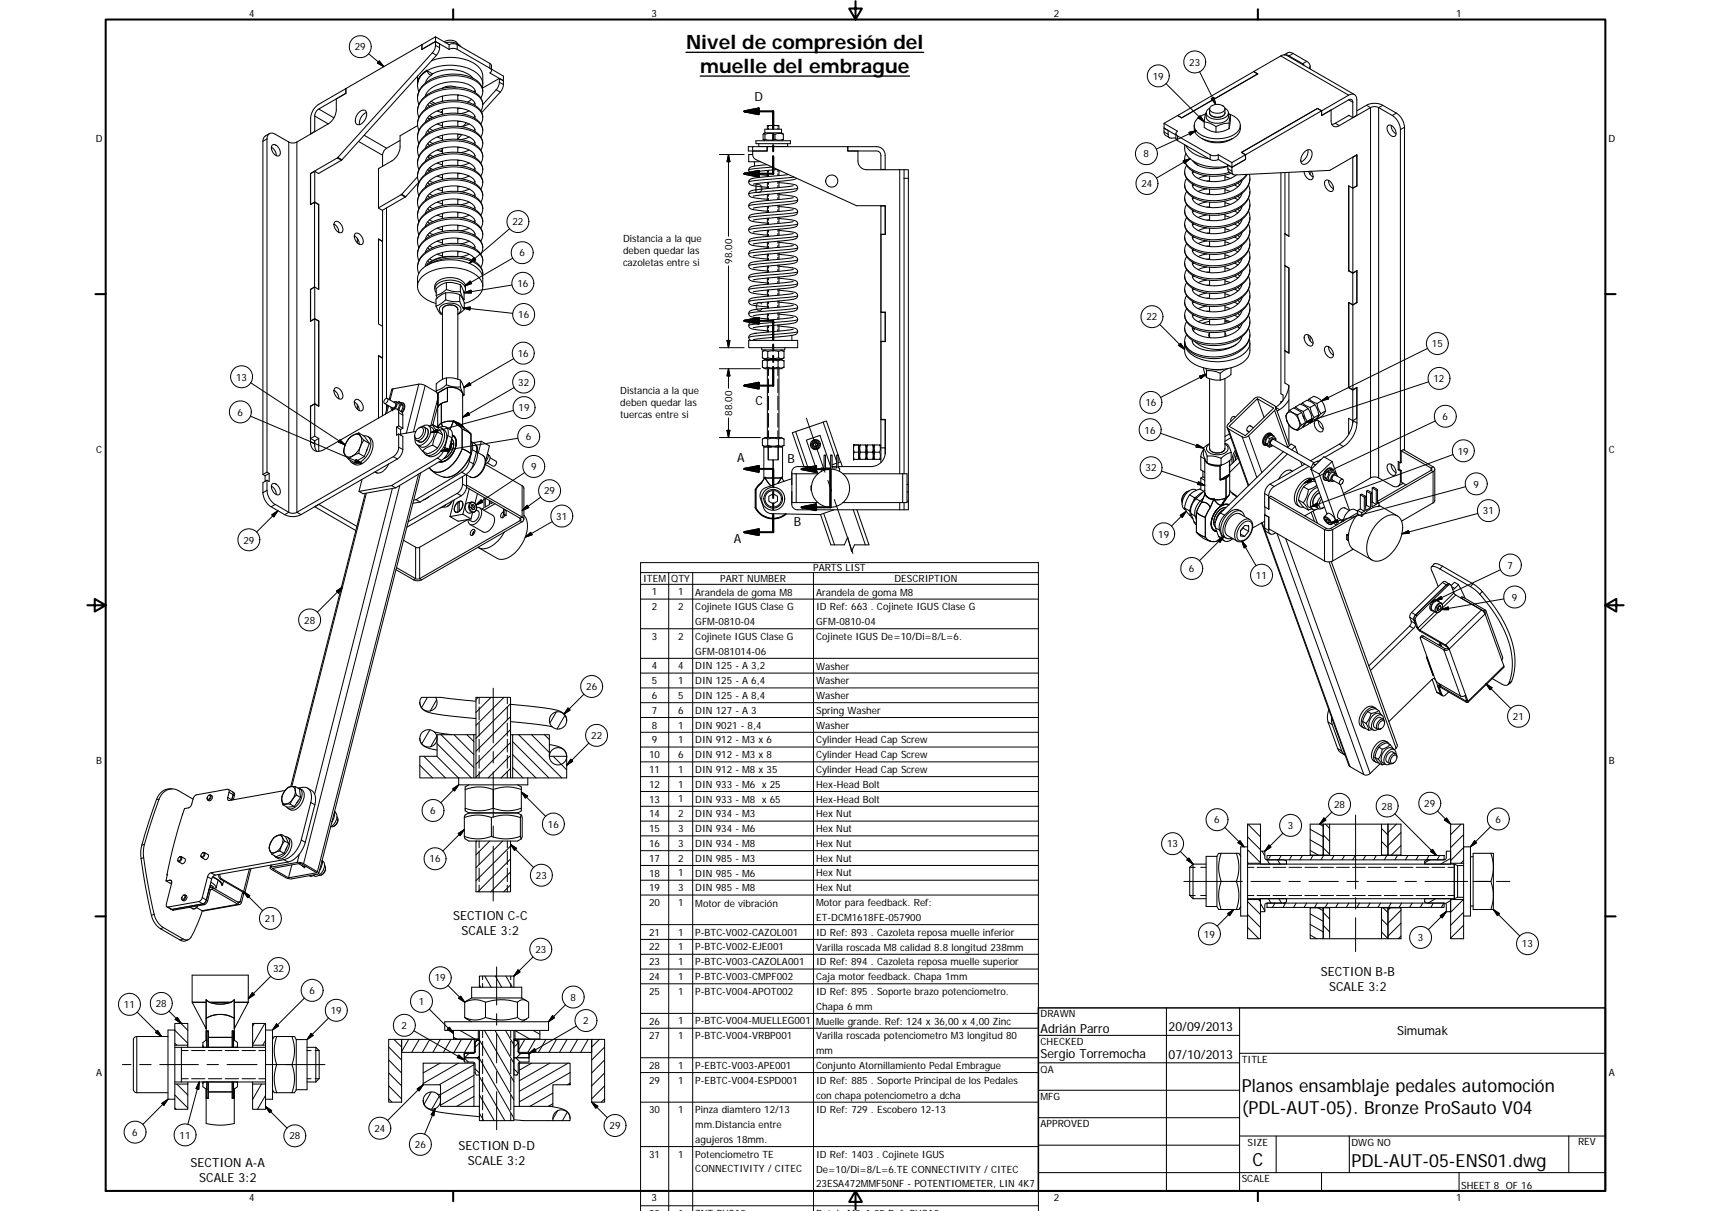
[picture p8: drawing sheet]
<svg xmlns="http://www.w3.org/2000/svg" width="594mm" height="420mm" viewBox="0 0 594 420" stroke-linecap="round" stroke-linejoin="round" font-family="sans-serif">
<defs><g id="words">
<g font-size="6.9">
<text x="238.2" y="17.1">Nivel de compresión del</text>
<text x="243.1" y="25.3">muelle del embrague</text>
</g>
<g font-size="6.3">
<text x="431.1" y="379">Planos ensamblaje pedales automoción</text>
<text x="431.1" y="386.6">(PDL-AUT-05). Bronze ProSauto V04</text>
<text x="434.8" y="404.7">C</text>
<text x="469.2" y="404.8">PDL-AUT-05-ENS01.dwg</text>
</g>
<g font-size="4.4">
<text x="262" y="35.2">D</text>
<text x="262" y="67">D</text>
<text x="262.4" y="107.8">C</text>
<text x="262.4" y="140.5">C</text>
<text x="256" y="160.2">A</text>
<text x="273.5" y="160.8">B</text>
<text x="275.6" y="182.6">B</text>
<text x="254.8" y="188.4">A</text>
<text x="157.3" y="319.2">SECTION C-C</text>
<text x="160.3" y="324.4">SCALE 3:2</text>
<text x="458.6" y="338.7">SECTION B-B</text>
<text x="461.5" y="343.9">SCALE 3:2</text>
<text x="361.3" y="358.4">Adrián Parro</text>
<text x="405.8" y="357.8">20/09/2013</text>
<text x="485.1" y="359.2">Simumak</text>
<text x="361.3" y="367.1">Sergio Torremocha</text>
<text x="405.8" y="367.3">07/10/2013</text>
<text x="159.2" y="399">SECTION D-D</text>
<text x="66.2" y="404.9">SECTION A-A</text>
<text x="162.5" y="404.2">SCALE 3:2</text>
<text x="69.1" y="410.1">SCALE 3:2</text>
</g>
<g font-size="3.5">
<text x="86.6" y="5.8">4</text>
<text x="226.3" y="5.8">3</text>
<text x="365.9" y="5.8">2</text>
<text x="505.6" y="5.8">1</text>
<text x="123.2" y="17.5">29</text>
<text x="412.9" y="22.8">23</text>
<text x="400.3" y="27.6">19</text>
<text x="33.2" y="49.4">D</text>
<text x="558.5" y="49.4">D</text>
<text x="397.1" y="54.6">8</text>
<text x="396.3" y="65">24</text>
<text x="177.9" y="78.2">22</text>
<text x="216.3" y="83.9">Distancia a la que</text>
<text x="180.4" y="89">6</text>
<text x="216.3" y="88.1">deben quedar las</text>
<text x="216.3" y="92.3">cazoletas entre si</text>
<text x="254.2" y="91.5" transform="rotate(-90 254.2 91.5)">98.00</text>
<text x="179.6" y="99.6">16</text>
<text x="179.9" y="110.4">16</text>
<text x="398.1" y="111.2">22</text>
<text x="179.8" y="123.8">16</text>
<text x="497.2" y="120.5">15</text>
<text x="82" y="132">13</text>
<text x="179.9" y="133.9">32</text>
<text x="215.3" y="136.6">Distancia a la que</text>
<text x="497.7" y="132.6">12</text>
<text x="180.1" y="142.7">19</text>
<text x="215.3" y="140.8">deben quedar las</text>
<text x="397.7" y="140.9">16</text>
<text x="82.5" y="144.2">6</text>
<text x="215.3" y="145">tuercas entre si</text>
<text x="254.2" y="144.2" transform="rotate(-90 254.2 144.2)">88.00</text>
<text x="500.9" y="145.7">6</text>
<text x="182.6" y="152.7">6</text>
<text x="397.4" y="150.4">16</text>
<text x="33.4" y="157.3">C</text>
<text x="506.2" y="157.7">19</text>
<text x="558.6" y="157.3">C</text>
<text x="184.4" y="163.2">9</text>
<text x="397.7" y="163.6">32</text>
<text x="188.9" y="171.6">29</text>
<text x="511.6" y="169.2">9</text>
<text x="514.9" y="178.5">31</text>
<text x="193.2" y="180.3">31</text>
<text x="84.5" y="188.6">29</text>
<text x="402.1" y="186.5">19</text>
<text x="523.4" y="197.3">7</text>
<text x="223.3" y="202">ITEM</text>
<text x="233.1" y="202">QTY</text>
<text x="250.1" y="202">PART NUMBER</text>
<text x="282.4" y="198.2">PARTS LIST</text>
<text x="310.6" y="202">DESCRIPTION</text>
<text x="412.8" y="198.5">6</text>
<text x="436.1" y="200.9">11</text>
<text x="226.3" y="206.6">1</text>
<text x="235.4" y="206.6">1</text>
<text x="241.4" y="206.6">Arandela de goma M8</text>
<text x="283.4" y="206.6">Arandela de goma M8</text>
<text x="525" y="208.4">9</text>
<text x="226.3" y="211.7">2</text>
<text x="235.4" y="211.7">2</text>
<text x="241.4" y="211.8">Cojinete IGUS Clase G</text>
<text x="283.4" y="211.8">ID Ref: 663 . Cojinete IGUS Clase G</text>
<text x="105.6" y="216.4">28</text>
<text x="226.3" y="222">3</text>
<text x="235.4" y="222">2</text>
<text x="241.4" y="216.9">GFM-0810-04</text>
<text x="283.4" y="216.9">GFM-0810-04</text>
<text x="241.4" y="222">Cojinete IGUS Clase G</text>
<text x="241.4" y="227.1">GFM-081014-06</text>
<text x="283.4" y="222">Cojinete IGUS De=10/Di=8/L=6.</text>
<text x="226.3" y="232.2">4</text>
<text x="235.4" y="232.2">4</text>
<text x="241.4" y="232.2">DIN 125 - A 3,2</text>
<text x="283.4" y="232.3">Washer</text>
<text x="203.5" y="239.5">26</text>
<text x="226.3" y="237.3">5</text>
<text x="235.4" y="237.4">1</text>
<text x="241.4" y="237.4">DIN 125 - A 6,4</text>
<text x="283.4" y="237.4">Washer</text>
<text x="226.3" y="242.5">6</text>
<text x="235.4" y="242.5">5</text>
<text x="241.4" y="242.5">DIN 125 - A 8,4</text>
<text x="283.4" y="242.5">Washer</text>
<text x="226.3" y="247.6">7</text>
<text x="235.4" y="247.6">6</text>
<text x="241.4" y="247.7">DIN 127 - A 3</text>
<text x="283.4" y="247.7">Spring Washer</text>
<text x="525.3" y="249.8">21</text>
<text x="205.3" y="256.4">22</text>
<text x="226.3" y="252.8">8</text>
<text x="226.3" y="257.9">9</text>
<text x="235.4" y="252.8">1</text>
<text x="235.4" y="257.9">1</text>
<text x="241.4" y="252.8">DIN 9021 - 8,4</text>
<text x="241.4" y="257.9">DIN 912 - M3 x 6</text>
<text x="283.4" y="252.8">Washer</text>
<text x="283.4" y="258">Cylinder Head Cap Screw</text>
<text x="225.4" y="263.1">10</text>
<text x="235.4" y="263.1">6</text>
<text x="241.4" y="263.1">DIN 912 - M3 x 8</text>
<text x="283.4" y="263.1">Cylinder Head Cap Screw</text>
<text x="33.4" y="265.2">B</text>
<text x="225.4" y="268.2">11</text>
<text x="235.4" y="268.2">1</text>
<text x="241.4" y="268.2">DIN 912 - M8 x 35</text>
<text x="283.4" y="268.2">Cylinder Head Cap Screw</text>
<text x="558.6" y="265.2">B</text>
<text x="225.4" y="273.3">12</text>
<text x="235.4" y="273.3">1</text>
<text x="241.4" y="273.3">DIN 933 - M6 x 25</text>
<text x="283.4" y="273.3">Hex-Head Bolt</text>
<text x="225.4" y="278.4">13</text>
<text x="235.4" y="278.4">1</text>
<text x="241.4" y="278.4">DIN 933 - M8 x 65</text>
<text x="283.4" y="278.5">Hex-Head Bolt</text>
<text x="463.2" y="280.4">28</text>
<text x="479.7" y="280.9">28</text>
<text x="494.5" y="280">29</text>
<text x="149.4" y="282.5">6</text>
<text x="190.2" y="287.2">16</text>
<text x="225.4" y="283.5">14</text>
<text x="235.4" y="283.6">2</text>
<text x="241.4" y="283.6">DIN 934 - M3</text>
<text x="283.4" y="283.5">Hex Nut</text>
<text x="421.6" y="285.7">6</text>
<text x="447.1" y="287.7">3</text>
<text x="519.3" y="285.4">6</text>
<text x="225.4" y="288.7">15</text>
<text x="225.4" y="293.8">16</text>
<text x="235.4" y="288.7">3</text>
<text x="235.4" y="293.8">3</text>
<text x="241.4" y="288.7">DIN 934 - M6</text>
<text x="241.4" y="293.9">DIN 934 - M8</text>
<text x="283.4" y="288.7">Hex Nut</text>
<text x="283.4" y="293.8">Hex Nut</text>
<text x="149.2" y="299.2">16</text>
<text x="225.4" y="299">17</text>
<text x="235.4" y="299">2</text>
<text x="241.4" y="299">DIN 985 - M3</text>
<text x="283.4" y="299">Hex Nut</text>
<text x="405.2" y="294">13</text>
<text x="186.1" y="304.9">23</text>
<text x="225.4" y="304.1">18</text>
<text x="235.4" y="304.1">1</text>
<text x="241.4" y="304.1">DIN 985 - M6</text>
<text x="283.4" y="304.1">Hex Nut</text>
<text x="225.4" y="309.3">19</text>
<text x="235.4" y="309.3">3</text>
<text x="241.4" y="309.3">DIN 985 - M8</text>
<text x="283.4" y="309.2">Hex Nut</text>
<text x="225.4" y="314.4">20</text>
<text x="235.4" y="314.4">1</text>
<text x="241.4" y="314.5">Motor de vibración</text>
<text x="283.4" y="314.4">Motor para feedback. Ref:</text>
<text x="92" y="319.9">21</text>
<text x="283.4" y="319.6">ET-DCM1618FE-057900</text>
<text x="225.4" y="324.7">21</text>
<text x="225.4" y="329.8">22</text>
<text x="235.4" y="324.6">1</text>
<text x="235.4" y="329.8">1</text>
<text x="241.4" y="324.7">P-BTC-V002-CAZOL001</text>
<text x="241.4" y="329.8">P-BTC-V002-EJE001</text>
<text x="283.4" y="324.7">ID Ref: 893 . Cazoleta reposa muelle inferior</text>
<text x="283.4" y="329.8">Varilla roscada M8 calidad 8.8 longitud 238mm</text>
<text x="418" y="325.3">19</text>
<text x="492.3" y="326.5">3</text>
<text x="528.4" y="328.7">13</text>
<text x="185.9" y="330.6">23</text>
<text x="225.4" y="334.9">23</text>
<text x="235.4" y="334.9">1</text>
<text x="241.4" y="334.9">P-BTC-V003-CAZOLA001</text>
<text x="283.4" y="335">ID Ref: 894 . Cazoleta reposa muelle superior</text>
<text x="94.8" y="337.3">32</text>
<text x="151" y="340.5">19</text>
<text x="225.4" y="340">24</text>
<text x="235.4" y="340">1</text>
<text x="241.4" y="340">P-BTC-V003-CMPF002</text>
<text x="283.4" y="340.1">Caja motor feedback. Chapa 1mm</text>
<text x="107.4" y="344.9">6</text>
<text x="198.1" y="347.2">8</text>
<text x="225.4" y="345.2">25</text>
<text x="235.4" y="345.1">1</text>
<text x="241.4" y="345.2">P-BTC-V004-APOT002</text>
<text x="283.4" y="345.2">ID Ref: 895 . Soporte brazo potenciometro.</text>
<text x="43" y="349.7">11</text>
<text x="54.1" y="349.4">28</text>
<text x="114.9" y="351.8">19</text>
<text x="145.4" y="348.7">1</text>
<text x="283.4" y="350.4">Chapa 6 mm</text>
<text x="361.3" y="353">DRAWN</text>
<text x="139.4" y="357">2</text>
<text x="202.5" y="355.4">2</text>
<text x="225.4" y="355.5">26</text>
<text x="235.4" y="355.4">1</text>
<text x="241.4" y="355.4">P-BTC-V004-MUELLEG001</text>
<text x="283.4" y="355.5">Muelle grande. Ref: 124 x 36,00 x 4,00 Zinc</text>
<text x="225.4" y="360.6">27</text>
<text x="235.4" y="360.6">1</text>
<text x="241.4" y="360.6">P-BTC-V004-VRBP001</text>
<text x="283.4" y="360.6">Varilla roscada potenciometro M3 longitud 80</text>
<text x="283.4" y="365.8">mm</text>
<text x="361.3" y="362.5">CHECKED</text>
<text x="225.4" y="370.9">28</text>
<text x="235.4" y="370.8">1</text>
<text x="241.4" y="370.9">P-EBTC-V003-APE001</text>
<text x="283.4" y="370.9">Conjunto Atornillamiento Pedal Embrague</text>
<text x="431.1" y="368.7">TITLE</text>
<text x="33.4" y="373.2">A</text>
<text x="225.4" y="376">29</text>
<text x="235.4" y="376">1</text>
<text x="241.4" y="376">P-EBTC-V004-ESPD001</text>
<text x="283.4" y="376">ID Ref: 885 . Soporte Principal de los Pedales</text>
<text x="361.3" y="372.1">QA</text>
<text x="558.6" y="373.2">A</text>
<text x="283.4" y="381.1">con chapa potenciometro a dcha</text>
<text x="361.3" y="381.6">MFG</text>
<text x="225.4" y="386.2">30</text>
<text x="235.4" y="386.2">1</text>
<text x="241.4" y="386.3">Pinza diamtero 12/13</text>
<text x="283.4" y="386.3">ID Ref: 729 . Escobero 12-13</text>
<text x="45.9" y="394.1">6</text>
<text x="62.4" y="395">11</text>
<text x="100.5" y="395.4">28</text>
<text x="130" y="392.7">24</text>
<text x="211.7" y="391.8">29</text>
<text x="241.4" y="391.4">mm.Distancia entre</text>
<text x="361.3" y="391.2">APPROVED</text>
<text x="144.1" y="398.3">26</text>
<text x="225.4" y="401.6">31</text>
<text x="235.4" y="401.6">1</text>
<text x="241.4" y="396.5">agujeros 18mm.</text>
<text x="241.4" y="401.6">Potenciometro TE</text>
<text x="283.4" y="401.7">ID Ref: 1403 . Cojinete IGUS</text>
<text x="433.2" y="397.5">SIZE</text>
<text x="469.2" y="397.5">DWG NO</text>
<text x="547.9" y="397.4">REV</text>
<text x="241.4" y="406.8">CONNECTIVITY / CITEC</text>
<text x="283.4" y="406.8">De=10/Di=8/L=6.TE CONNECTIVITY / CITEC</text>
<text x="283.4" y="412">23ESA472MMF50NF - POTENTIOMETER, LIN 4K7</text>
<text x="431.1" y="410.2">SCALE</text>
<text x="507.3" y="412.4">SHEET 8 OF 16</text>
<text x="86.6" y="416.7">4</text>
<text x="226.3" y="416.7">3</text>
<text x="365.9" y="416.7">2</text>
<text x="505.6" y="416.7">1</text>
</g>
</g></defs>
<g fill="none" stroke="#000" stroke-width=".36">
<path d="M151.2 12.8l-31.1 17.9v1.7l-3.3 1.9v3.8a6.2 6.2 0 0 1-2.9 4.9l-10.8 6.3a3.1 3.1 0 0 1-2.8 0l-4.7-2.7a1.74 1.74 0 0 0-2.1-.2 1.74 1.74 0 0 0-.8 1.8v115.6M151.2 14.4l-4.7 2.7v-1.6M151.2 14.4l-4.7 2.8v-1.7M151.2 14.4l1.4 .8v2l-1.1 2-32.8 36.2-8.1 4.8M151.2 12.8v2.9a3.7 3.7 0 0 1-1.1 2.6l-33 36.5-9.3 5.4M151.2 14.4l4.7 2.7M151.2 12.8l4.7 2.7M154.2 14.5a3.5 3.5 0 0 1 4.7 .7M154.8 14.8l1.8-.2a3.9 3.9 0 0 1 3.4 1.6M155.9 17.1a3.1 3.1 0 0 1 2.8 0l11.4 6.6a.88 .88 0 0 1 .5 .8 .88 .88 0 0 1-.5 .8l4.7 2.7-1.4-.8M155.9 15.5v1.6M155.9 15.5a3.1 3.1 0 0 1 2.8 0l11.4 6.5 .5 .6 .1 1.9"/>
<path d="M445.8 19l1.7-.8 .9 .1 5.3 3a1.67 1.67 0 0 1 .9 2.4M446 19l1.2 .2 5.1 2.9 .6 .7M120.1 30.8l-9.4 5.4a6.1 6.1 0 0 0-2.8 4.9v5.3M120.1 30.8v1.6l-9.4 5.4a3.1 3.1 0 0 0-1.4 2.5v5.3M120.1 30.8h.1M124.6 39.1a1.46 1.46 0 0 1 1.3-.9 1.46 1.46 0 0 1 1.4 .9 3.9 3.9 0 0 1-3 4.2 2.03 2.03 0 0 1-.4-3.2zM127.2 39l-1 .7-.9 1.2-.5 1.4v.9M145 26.4v2.8M145 29.3a6.6 6.6 0 0 1 5.2-5.7 16.9 16.9 0 0 1 15.8 2.2 4.4 4.4 0 0 1 1.4 4.6M145.1 28.2a5.5 5.5 0 0 0 .4 3.5M147.8 32.9l.1 .2M148.3 24.6l.2 .4a.93 .93 0 0 0 .6 .9 .93 .93 0 0 0 1-.3"/>
<path d="M148.5 36.2l.6 .7M149.1 35.6l1.2 .6M149.7 35.1l1.4 .8M149.8 21.1a17.1 17.1 0 0 1 16 1.8 4.7 4.7 0 0 1 1.8 3.5v2.8M149.9 26a5.1 5.1 0 0 0-2.2 2.8M150.1 25.7a12.7 12.7 0 0 1 13.8 1.1l.3 .3M151.8 38.5l1.8 .6M153.6 30.6h.1M153.6 33.4v1.8M153.6 37.9v1.8M153.6 38.6l-.6 .3M158.3 30.2l-.8-.2a5.3 5.3 0 0 0-4 .6"/>
<path d="M159 32.9v1.9M159 37.5v1.8M159.3 33l-.3 .2M159.9 37.6l-.9 .1M162.9 38.5l-3 .9M163.7 34.5l-1.3 .9M164.9 35.9l-.6 .3M164.9 36.6a3.4 3.4 0 0 0-3.2-3.1 13.6 13.6 0 0 0-13.2 2.7l-.8 1.6M164.9 31.4v.7M165 31.8a4.4 4.4 0 0 0-4.1-3.1 13.4 13.4 0 0 0-12.4 3.1l-.8 1.5M165 31.6v.3M166.9 34a4.8 4.8 0 0 0-2.9-6.9 16.4 16.4 0 0 0-17.4 2.7 5.9 5.9 0 0 0-1.1 6.4"/>
<path d="M166.9 38.5a4.8 4.8 0 0 0-2.9-6.9 16.3 16.3 0 0 0-17.4 2.7 6 6 0 0 0-1.1 6.5M168.6 29.9l-1.1 .7M170.7 24l4.1 2.4v3.3l-.3 1-.8 1.3-6.4 7.1M173.4 27.2l-.1 2-.6 1.4-5.1 5.7M173.4 27.2l-4.8 2.8M418.8 39.3l-.3 .5-.4 2.5M420 37.8v1.4a3.1 3.1 0 0 0 4.3 1.2l1-1v-1.6M420 37.5a1.73 1.73 0 0 0-1.2 1.8 1.73 1.73 0 0 0 1.4 1.6 5.2 5.2 0 0 0 6.2-1.1 1.66 1.66 0 0 0-1.1-2.3M420.5 36.8a3.4 3.4 0 0 1 4.8 .8 2.67 2.67 0 0 1-3.7 1.6 1.32 1.32 0 0 1-1.4-.8 1.32 1.32 0 0 1 .3-1.6zM426.5 39.2v1.3a3.8 3.8 0 0 1-4.8 2.2 2.98 2.98 0 0 1-2.9-2.2v-1.3M426.5 39.4l.7 .5M426.8 39.6a4.6 4.6 0 0 1 3.8 4.4 6.7 6.7 0 0 1-6.6 4.1 10 10 0 0 1-8.8-3 3.5 3.5 0 0 1 2.2-5.1l1.1-.4"/>
<path d="M427.2 39.9v1.9l-.4 2.9M427.2 39.9l-.4 2.8M435.3 24.8l1.4 .9-26.4 15.2M435.3 24.8v.1M435.3 24.8l1.4 .8-26.4 15.3M454.9 22.9v1M457.5 37.6l-26.5 15.3M457.5 37.6l1.3 .9M457.5 37.6l1.4 .8M458.8 38.5l-26.3 15.2-1.4-.8M458.8 38.5v1.6l3.4-2v3.9a1.74 1.74 0 0 0 .8 1.8 1.74 1.74 0 0 0 2-.2l10.9-6.3a3.1 3.1 0 0 1 2.8 0l5 3a6.4 6.4 0 0 1 2.5 4.7v115.6l-.7-.5v2.9M458.9 38.4l9.4-5.4a1.72 1.72 0 0 1 2-.2 1.72 1.72 0 0 1 .8 1.8v5.4l-1.4 .8-1.4-.7"/>
<path d="M458.9 38.4v1.7M470.3 32.8l-23.6-13.6-1.1-.2-41.4 23.8M471.1 38.5l3.3-2a6.1 6.1 0 0 1 5.7 0l4.7 2.7a6.4 6.4 0 0 1 2.9 5v112M93.5 46.4l-1.7 1.1-.5 1.5v115.6M94.2 51.1l1.4 1.4 .3 1.5M94.5 50.4a1.91 1.91 0 0 1 2.6 1.5 1.33 1.33 0 0 1-.8 2.2 2.95 2.95 0 0 1-1.8-3.7zM107.9 46.4v.1M109.3 45.6l-1.4 .8M109.3 59.4l1.4 .7M109.3 59.4l-1.4 .9M109.3 45.6v.1M109.3 59.4v10.7"/>
<path d="M131.5 58.4l-.1 13.8 1.4 .8v10.7M138.9 48.7l-4.7 2.7a2.97 2.97 0 0 0-1.4 2.5v3.8M142.3 45.2l-3.4 1.9v3.8a6.2 6.2 0 0 1-2.8 4.9l-4.7 2.7M145 43.6l-2.8 1.6M148.5 58.8l.6 .6M148.5 40.8l.6 .6M148.5 45.3l.6 .6M148.5 49.8l.6 .6M148.5 54.3l.6 .6M149.1 49.2l1.2 .6M149.1 58.2l1.2 .6M149.1 44.7l1.2 .6"/>
<path d="M149.1 53.7l1.2 .6M149.1 40.1l1.2 .7M149.2 53.7l-.4 .9M149.7 58.5l-.7 .8M150.1 40.6l-1.1 .7M151.8 43l1.8 .6M151.8 47.5l1.8 .6M151.8 52l1.8 .7M151.8 56.6l1.8 .6M153.6 51.8l-.6 .7M153.6 42.4v1.8M153.6 46.9v1.8"/>
<path d="M153.6 51.4v1.8M153.6 56v1.7M159 42v1.8M159 46.5v1.8M159 51v1.9M159 55.5v1.9M159.9 51.1l-.9 .1M159.9 46.6l-.9 .1M159.9 55.6l-.9 .2M159.9 42.1l-.9 .1M160.4 46.7l-1.4 1.5M161.9 42.6l-1 1.2"/>
<path d="M162.9 43l-3 .9M162.9 47.5l-3 1M162.9 52l-3 1M162.9 56.6l-3 .9M164.9 59.2a3.3 3.3 0 0 0-2.9-3 13.5 13.5 0 0 0-13.5 2.6l-.8 1.6M164.9 41.1a3.5 3.5 0 0 0-3.2-3.1 13.7 13.7 0 0 0-13.2 2.7l-.8 1.7M164.9 45.6a3.5 3.5 0 0 0-3.2-3.1 13.6 13.6 0 0 0-13.2 2.8l-.8 1.6M164.9 50.1a3.3 3.3 0 0 0-2.9-2.9 13.6 13.6 0 0 0-13.5 2.6l-.8 1.6M164.9 54.6a3.5 3.5 0 0 0-3.2-3 13.7 13.7 0 0 0-13.2 2.7l-.8 1.6M164.9 49.5l-.6 .3M164.9 58.5l-.6 .3M164.9 44.9l-.6 .4"/>
<path d="M164.9 54l-.6 .3M164.9 40.4l-.6 .4M166.9 47.5a4.8 4.8 0 0 0-2.9-6.9 16.3 16.3 0 0 0-17.4 2.8 5.9 5.9 0 0 0-1.1 6.4M166.9 56.6a4.8 4.8 0 0 0-2.9-7 16.3 16.3 0 0 0-17.4 2.8 5.9 5.9 0 0 0-1.1 6.4M166.9 43a4.7 4.7 0 0 0-2.4-6.7 16.3 16.3 0 0 0-17.9 2.6 5.9 5.9 0 0 0-1.1 6.4M166.9 52a4.7 4.7 0 0 0-2.4-6.6 16.2 16.2 0 0 0-17.9 2.5 5.9 5.9 0 0 0-1.1 6.4M261.3 53.6h-1.3v2.5h4.1M261.3 50.9h-1.5v1.5h1.5M261.3 50.9v1.5M262 56.1v1.5M262.5 48.8h11.9v1h-11.9zM263.5 49.8v1h10v-1"/>
<path d="M265.1 48.6l.5 .2M265.6 46.1l-.5 .2M265.6 44.8h5.7v1.3h-5.7zM265.6 46.6l-.3-.3-.3 .3v1.8l.3 .2 .3-.3M265.6 48.3l1.3 .3 2.2-.3M265.6 46.6v1.7M265.6 46.6l1.7-.3 1.8 .3M266.3 57.1a13.3 13.3 0 0 0-6.1 1.2 1.28 1.28 0 0 0 0 1.4 1.28 1.28 0 0 0 1.3 .6l4.9 .5M266.4 50.9h-5.1M266.4 44.8v-1.3h4.1v1.3M266.4 50.8v1.6h-5.1M266.4 59.1v2.2"/>
<path d="M269.1 46.6l1.4-.3 1.5 .3M269.1 48.3l1.1 .3 1.8-.3M269.1 46.6v1.7M270 58.8l-8.5 1M270.5 59.2h.4M270.5 50.8v.1M270.5 59v1.9M271.3 46.1l.7 .5M272 48.3l-.7 .5M272 46.6v1.7M294.3 50.9v1.5h3.6v3.5a3 3 0 0 0 3 3h13M294.3 50.9h10a2.93 2.93 0 0 1 3 3v5"/>
<path d="M294.3 50.9h-27.9v1.5h-5.1l.1 1.5 .3 .9 .8 .6 34.8 15.9 10.1 .1v9.9h-1.5v27h1.5M294.4 50.9v1.5h9.9a1.48 1.48 0 0 1 1.6 1.5v4.9M307.3 58.8l-1.4 .1M313.9 58.9v105.5M313.9 58.9h1.5v118h-1.5M404.2 42.8l4.7 2.7a.88 .88 0 0 0-.6 .9 .88 .88 0 0 0 .6 .8l11.3 6.5a3.1 3.1 0 0 0 2.8 0M404.2 42.8v3.5l.4 .6 1.5 .9M408.3 46.8l-4.1-2.3 1.4 .8v1.3a1.12 1.12 0 0 0 1.1 1.3h1.6M408.3 46.4v1.8l.4 .5 11.7 6.8 1.4 .1 1.2-.3M408.9 40.1l1.4 .8M408.9 40.1h.1M411.3 50.2a6.3 6.3 0 0 0 4.7 6.6 18.5 18.5 0 0 0 10.3 .9"/>
<path d="M411.7 50.4a10.2 10.2 0 0 0 8 4.7M411.8 53.3a4.6 4.6 0 0 0 2.7 6.3 16.8 16.8 0 0 0 13 .5M412 57.4a4.7 4.7 0 0 0 2.9 6.9 16.1 16.1 0 0 0 17.4-2.8l.8-1M414 59.3a3.7 3.7 0 0 0 3.3 3.1 14.4 14.4 0 0 0 12-1.7M414.1 55.8a9.3 9.3 0 0 0 8.4 2.7l3.8-.8M414.6 59.7l-.6 .3M414.6 56.1l1.4 1.3M414.6 43.5a5 5 0 0 0 4.7 5.3 11 11 0 0 0 10.6-2.2l.7-1.6 .1-1.5M417.5 48.2a10.3 10.3 0 0 0 10.3 0M418.1 42.3v1.9l1.6 .9 2.5 .8M418.1 42.3l2.1 .5 2 1.1M422.2 43.9v2"/>
<path d="M423 55.3l4.7 2.7 4.7-2.7M423 53.7l4.7 2.7M423 53.7v1.6M426.8 42.7v2l-2.3 .9-2.3 .3M426.8 42.7l-2.3 .3-2.3 .9M427.7 56.4v3a1.12 1.12 0 0 0 1.1 1.3l32.9-1.6 9.4-5.4v10.8M431 52.9l1.4 .8M431.1 52.9h.1M432.4 53.7l-4.7 2.7M432.4 53.7v1.6M432.5 53.7l-.1 1.6M432.5 55.3l-4.8 2.7-1.4-.8 .3 2.3 1.7 1.1"/>
<path d="M444.7 59.9v76.7l.8 .5v1.8M446.1 59.9v32.2l1.4 .8v29.7l-1.4-.8M447.5 59.8v22.2l-1.3-.9M452.8 52.8a1.49 1.49 0 0 1 2.6-.2 3.5 3.5 0 0 1-3.1 4.4 2.85 2.85 0 0 1 .5-4.2zM454.1 52a3.9 3.9 0 0 1-2.4 4.2M454.4 59.5l.6 1.2 .9 .7M454.9 59.4v1.1M455.3 59.4a1.83 1.83 0 0 1-.1 3 2.82 2.82 0 0 1-2.4-2.9M458.8 40l.1 .1M458.9 40.1l9.4-5.5a.87 .87 0 0 1 1-.1 .87 .87 0 0 1 .4 1v5.3M468.4 40l-4.8 2.8-1.2 .4M469.6 54.6h.1"/>
<path d="M469.7 54.6v10.7M471 53.7l.1 .1M471.1 53.8v10.7M471.1 53.8l-1.4 .8M481.9 43.6a1.87 1.87 0 0 1 2.6 1.5 1.29 1.29 0 0 1 .3 1.4 1.29 1.29 0 0 1-1.1 .8 2.91 2.91 0 0 1-1.8-3.7zM483 43.5v.3a3.3 3.3 0 0 0 1.7 2.6M107.8 60.2v10.8l1.4-.8M107.8 60.2h.1M107.9 70.9v.1M107.9 60.3v10.6M109.2 70.2v29.4M109.2 70.2l1.4 .8"/>
<path d="M109.3 70.1l1.4 .8M109.3 70.1l-1.4 .8M110.6 71v29.4M110.7 70.9v29.5l-1.4-.8-1.4 .8M110.7 70.9l-.1 .1M115.9 77.7l1.4 1.4 .4 1.5M116.3 77a2.17 2.17 0 0 1 2.7 2.1 1.16 1.16 0 0 1-.5 1.6 1.16 1.16 0 0 1-1.6-.6 2.56 2.56 0 0 1-.6-3.1zM134.2 72.1v66.1M145 61.3l-5.6 6.2-8 4.6M145.4 63.2l-4.6 5.1-8 4.7M148.5 63.4l.6 .6M148.5 67.9l.6 .6"/>
<path d="M148.5 72.4l.6 .6M148.5 76.9l.6 .6M149.1 76.3l1.2 .6M149.1 62.7l1.2 .7M149.1 71.8l1.2 .6M149.1 67.2l1.2 .7M151.8 61.1l1.8 .6M151.8 65.6l1.8 .6M151.8 70.1l1.8 .6M151.8 74.7l1.8 .6M151.8 79.1l1.8 .7M153.6 60.5v1.8"/>
<path d="M153.6 65v1.8M153.6 69.5v1.8M153.6 74v1.8M153.6 78.5v1.8M159 60v1.9M159 64.6v1.8M159 69.1v1.9M159 73.6v1.9M159 78.1v1.9M159.9 78.2l-.9 .1M159.9 64.7l-.9 .1M159.9 73.7l-.9 .2"/>
<path d="M159.9 60.2l-.9 .1M159.9 69.2l-.9 .1M162.9 61.1l-3 .9M162.9 65.6l-3 .9M162.9 70.1l-3 1M162.9 74.7l-3 .9M162.9 79.1l-3 1M164.9 63.7a3.7 3.7 0 0 0-3.5-3.2 13.4 13.4 0 0 0-12.9 2.9l-.8 1.6M164.9 68.2a3.4 3.4 0 0 0-3.2-3.1 13.5 13.5 0 0 0-13.2 2.8l-.8 1.6M164.9 72.7a3.4 3.4 0 0 0-3.2-3 13.1 13.1 0 0 0-13.3 2.9l-.7 1.4M164.9 77.2a3.5 3.5 0 0 0-3.2-3 13.2 13.2 0 0 0-13.3 2.9l-.7 1.4M164.9 76.6l-.6 .3"/>
<path d="M164.9 63l-.6 .4M164.9 72l-.6 .4M164.9 67.5l-.6 .4M166.9 61.1a4.8 4.8 0 0 0-2.9-6.9 16.3 16.3 0 0 0-17.4 2.7 6 6 0 0 0-1.1 6.5M166.9 74.7a4.8 4.8 0 0 0-2.9-7 16.4 16.4 0 0 0-17.4 2.8 6 6 0 0 0-1.1 6.4M166.9 79.1a4.7 4.7 0 0 0-2.9-6.9 16.4 16.4 0 0 0-17.4 2.8 5.9 5.9 0 0 0-1.1 6.4M166.9 70.1a4.8 4.8 0 0 0-2.9-6.9 16.3 16.3 0 0 0-17.4 2.8 5.9 5.9 0 0 0-1.1 6.4M166.9 65.6a4.7 4.7 0 0 0-2.4-6.7 16.3 16.3 0 0 0-17.9 2.5 5.9 5.9 0 0 0-1.1 6.5M266.4 63.3v2.1M266.4 67.4v2.2M266.4 71.6v2.1M266.4 75.7v2.2"/>
<path d="M266.4 79.9v2.1M270.5 63.4l1.9 .1a7.4 7.4 0 0 1 4.4 1.1 1.39 1.39 0 0 1-1.6 1.9l-13.7 1.6M270.5 67.5l1.9 .2a7.2 7.2 0 0 1 4.4 1.1 1.52 1.52 0 0 1-1.9 1.9l-13.4 1.5M270.5 71.6l1.9 .2a5.8 5.8 0 0 1 4.5 1.3v.9a6.2 6.2 0 0 1-4.6 1.2l-10.8 1.1M270.5 75.8l1.9 .2a7.4 7.4 0 0 1 4.4 1.1 1.38 1.38 0 0 1-.2 1.4 1.38 1.38 0 0 1-1.4 .5l-13.7 1.5M270.5 80l1.9 .1a7 7 0 0 1 4.4 1.2 1.51 1.51 0 0 1-1.9 1.9l-13.4 1.5M270.5 62.9v2.2M270.5 67.1v2.1M270.5 71.2v2.2M270.5 75.4v2.1M270.5 79.5v2.2M273.8 60.6l-9.9 .9a4.5 4.5 0 0 0-3.9 1.3 1.67 1.67 0 0 0 2.1 1.7l4.3 .5"/>
<path d="M275.4 72.7l-11.2 1.2a5.7 5.7 0 0 0-4.1 1.2 1.52 1.52 0 0 0 1.9 1.8l4.4 .5M275.4 76.9l-10.8 1.2a8 8 0 0 0-4.4 1 1.33 1.33 0 0 0 .1 1.5 1.33 1.33 0 0 0 1.4 .4l4.7 .6M275.4 68.6l-10.8 1.1a7.7 7.7 0 0 0-4.4 1.1 1.47 1.47 0 0 0 .2 1.6 1.47 1.47 0 0 0 1.6 .4l4.4 .5M275.4 64.5l-10.8 1.1a8.2 8.2 0 0 0-4.4 1.1 1.33 1.33 0 0 0 .1 1.4 1.33 1.33 0 0 0 1.4 .5l4.7 .6M276.6 61.8a34.7 34.7 0 0 1-9.4 1.4l-5.7 .7M305.9 71.4v9.9M305.9 71.5h1.4M307.3 71.4v9.9M414.6 64.2l-.6 .3M414.6 68.7l-.6 .3M414.6 73.2l-.6 .3M414.6 77.7l-.6 .4"/>
<path d="M419 79.1l-3 .9M419 74.5l-3 1M419 70l-3 1M419 65.5l-3 .9M419 61l-3 .9M420 62.7l-1 .1M420 67.2l-1 .1M420 71.8l-1 .1M420 61.1v1.8M420 65.6v1.9M420 70.1v1.9M420 74.7v1.8"/>
<path d="M420 79.2v1.8M420 76.3l-1 .1M425.3 79.4l1.9 .6M425.3 74.9l1.9 .6M425.3 70.3l1.9 .7M425.3 65.8l1.9 .6M425.3 61.3l1.9 .6M425.3 60.7v1.8M425.3 65.3v1.8M425.3 69.8v1.8M425.3 74.3v1.8M425.3 78.8v1.8"/>
<path d="M428.6 64.2l1.2 .6M428.6 68.7l1.2 .6M428.6 73.2l1.2 .7M428.6 77.7l1.2 .7M429.8 77.1l.6 .6M429.8 72.6l.6 .6M429.8 68.1l.6 .6M429.8 63.6l.6 .6M431.2 71.6a8.1 8.1 0 0 1-6.9 4.7 10.9 10.9 0 0 1-10.1-2.3l-.2-1.1M431.2 76.1a8.3 8.3 0 0 1-7.3 4.8 10.8 10.8 0 0 1-9.7-2.3l-.2-1.2M431.2 67.1a8.4 8.4 0 0 1-7.3 4.8 10.8 10.8 0 0 1-9.7-2.4l-.2-1.2M431.2 62.6a8.1 8.1 0 0 1-6.9 4.7 10.7 10.7 0 0 1-10.1-2.3l-.2-1.2"/>
<path d="M433.5 64.2a6.9 6.9 0 0 1-4.3 8.7 16.1 16.1 0 0 1-16-.6 4.3 4.3 0 0 1-1.2-5.9M433.5 68.7a6.8 6.8 0 0 1-3.8 8.5 16.3 16.3 0 0 1-16.5-.4 4.3 4.3 0 0 1-1.2-5.8M433.5 73.2a6.7 6.7 0 0 1-3.8 8.5 16.3 16.3 0 0 1-16.5-.4 4.3 4.3 0 0 1-1.2-5.8M433.5 77.7a6.8 6.8 0 0 1-3.8 8.5 16.3 16.3 0 0 1-16.5-.3 4.3 4.3 0 0 1-1.2-5.9M433.8 60.5a7.7 7.7 0 0 1-5.8 8.5 15.7 15.7 0 0 1-14.9-1.4 4.2 4.2 0 0 1-1.1-5.7M460.2 62.6a2.41 2.41 0 0 1 2.8 2.8 1.12 1.12 0 0 1-.9 1.1 1.12 1.12 0 0 1-1.3-.8 2.62 2.62 0 0 1-.6-3.1zM461.3 62.6l.4 1.5 1.3 1.4M469.7 65.3v29.4l-1.4-.8M471.1 64.5l-1.4 .8-1.4-.8v29.5M471.1 64.5l-1.4 .8M109.2 99.6l.1 11M109.2 99.6l-1.4 .8"/>
<path d="M123 81.8l.5 .3a3.1 3.1 0 0 1 1.2 2.6M123.4 81a2.43 2.43 0 0 1 2.7 2.8 1.13 1.13 0 0 1-.9 1.1 1.13 1.13 0 0 1-1.3-.7l-.2-.3a2.33 2.33 0 0 1-.3-2.9zM124.1 82.7v1.6M131.4 83l1.4 .8v40.4M132.8 83.8l-1.4-.9v29.5l1.4 .8M145 99.4v-2.7a6.8 6.8 0 0 1 5.4-5.6 16.3 16.3 0 0 1 15.8 2.4l1 1.3 .3 .9 .1 3.7M148.3 92.1a3.4 3.4 0 0 1 2.6-1.9 15.9 15.9 0 0 1 15.2 1.5 4.4 4.4 0 0 1 1.4 4.1M148.5 81.4l.6 .6M148.5 85.9l.6 .7M148.5 90.4l.6 .7M149.1 89.9l1.1 .5M149.1 85.3l1.2 .6"/>
<path d="M149.1 80.8l1.2 .6M151.8 83.7l1.8 .6M151.8 88.2l1.8 .6M153.6 83.1v1.7M153.6 87.6v1.6M155 98v2.4M155 98l2.4 .1 2.4 .7M155 98l-1.8 .8-1.7 1.3v2.4M157 89a12.2 12.2 0 0 0-7.6 1.9M159 82.7v1.8M159 87.1v1.9M159.8 98.8v2.4"/>
<path d="M159.8 98.8l1.3 2.8M159.9 87.3l-.9 .1M159.9 82.8l-.9 .1M162.9 83.7l-3 .9M162.9 88.2l-3 .9M164.9 81.8a3.5 3.5 0 0 0-3.2-3.1 13.7 13.7 0 0 0-13.2 2.7l-.8 1.6M164.9 86.3a3.3 3.3 0 0 0-2.8-3 13.7 13.7 0 0 0-13.6 2.6l-.8 1.6M164.9 90.8a3.4 3.4 0 0 0-3-3 13.6 13.6 0 0 0-13.5 2.8l-.7 1.8M164.9 90.1l-.6 .3M164.9 85.6l-.6 .3M164.9 81.1l-.6 .3M166.9 92.7a4.6 4.6 0 0 0-2.4-6.7 16.2 16.2 0 0 0-17.8 2.5 6 6 0 0 0-1.3 6.4"/>
<path d="M166.9 83.7a4.7 4.7 0 0 0-2.4-6.7 16.3 16.3 0 0 0-17.9 2.5 5.9 5.9 0 0 0-1.1 6.4M166.9 88.2a4.7 4.7 0 0 0-2.4-6.7 16.2 16.2 0 0 0-17.9 2.6 5.9 5.9 0 0 0-1.1 6.3M266.4 84v2.2M266.4 88.2v2.1M266.4 92.3v2.2M266.4 96.5v2.1M270.5 84.1l1.9 .2a7.4 7.4 0 0 1 4.4 1.1 1.53 1.53 0 0 1-1.9 1.9l-13.4 1.5M270.5 88.2l1.9 .2a7.4 7.4 0 0 1 4.4 1.1 1.38 1.38 0 0 1-.2 1.5 1.38 1.38 0 0 1-1.4 .4l-13.7 1.6M270.5 92.4l1.9 .2a7 7 0 0 1 4.4 1.1 1.53 1.53 0 0 1-1.9 1.9l-13.4 1.5M270.5 96.5l1.9 .2a7.4 7.4 0 0 1 4.4 1.2 1.52 1.52 0 0 1-1.9 1.9l-13.4 1.5M270.5 83.7v2.1M270.5 87.8v2.2"/>
<path d="M270.5 92v2.1M270.5 96.1v2.2M275.4 89.3l-10.8 1.2a8 8 0 0 0-4.4 1 1.46 1.46 0 0 0 .2 1.6 1.46 1.46 0 0 0 1.6 .4l4.4 .5M275.4 81l-10.8 1.2a8.2 8.2 0 0 0-4.4 1 1.47 1.47 0 0 0 .2 1.6 1.47 1.47 0 0 0 1.6 .4l4.4 .5M275.4 85.2l-11.2 1.2a5.6 5.6 0 0 0-4.1 1.2 1.5 1.5 0 0 0 1.9 1.8l4.4 .5M275.4 93.5l-10.8 1.1a7.9 7.9 0 0 0-4.4 1.1 1.46 1.46 0 0 0 .2 1.6 1.46 1.46 0 0 0 1.6 .4l4.4 .5M275.4 97.6l-10.8 1.2a8 8 0 0 0-4.4 1 1.35 1.35 0 0 0 .1 1.5 1.35 1.35 0 0 0 1.4 .5l4.7 .5M305.9 81.3h1.4M305.9 81.3v27.1h1.4M414.6 91.3l-.6 .3M414.6 95.8l-.6 .3M414.6 82.3l-.6 .3"/>
<path d="M414.6 86.8l-.6 .3M419 88.1l-3 .9M419 83.6l-3 .9M419 97.2l-3 .9M419 92.6l-3 1M420 89.9h-1M420 94.4l-1 .1M420 98.9l-1 .1M420 83.7v1.9M420 88.2v1.9M420 92.7v1.9M420 97.2v1.9"/>
<path d="M420 80.8l-1 .1M420 85.3l-1 .1M425.3 88.4l1.9 .6M425.3 83.9l1.9 .6M425.3 97.4l1.9 .6M425.3 92.9l1.9 .7M425.3 83.3v1.8M425.3 87.9v1.7M425.3 92.4v1.8M425.3 96.9v1.8M428.6 91.3l1.2 .6M428.6 95.8l1.2 .6"/>
<path d="M428.6 82.3l1.2 .6M428.6 86.8l1.2 .6M429.8 90.7l.6 .6M429.8 86.1l.6 .7M429.8 81.6l.6 .7M429.8 99.7l.6 .6M429.8 95.2l.6 .6M431.2 89.7a8.3 8.3 0 0 1-7.3 4.7 10.6 10.6 0 0 1-9.7-2.3l-.2-1.2M431.2 85.2a8.3 8.3 0 0 1-7.3 4.7 10.1 10.1 0 0 1-9.7-2.4l-.2-1.1M431.2 94.2a8.1 8.1 0 0 1-6.9 4.7 10.7 10.7 0 0 1-10.1-2.3l-.2-1.1M431.2 80.6a8.4 8.4 0 0 1-7.3 4.8 10.6 10.6 0 0 1-9.7-2.3l-.2-1.2M431.2 98.7a8.4 8.4 0 0 1-7.3 4.8 10.7 10.7 0 0 1-9.7-2.3l-.2-1.2"/>
<path d="M433.5 95.8a6.7 6.7 0 0 1-3.8 8.5 16.3 16.3 0 0 1-16.5-.4 4.3 4.3 0 0 1-1.2-5.9M433.5 82.3a6.8 6.8 0 0 1-3.8 8.4 16.3 16.3 0 0 1-16.5-.3 4.3 4.3 0 0 1-1.2-5.9M433.5 86.8a6.7 6.7 0 0 1-3.8 8.4 16.3 16.3 0 0 1-16.5-.3 4.3 4.3 0 0 1-1.2-5.9M433.5 91.3a6.7 6.7 0 0 1-3.8 8.5 16.3 16.3 0 0 1-16.5-.4 4.3 4.3 0 0 1-1.2-5.8M446.1 92.2l1.4 .8v29.4l-1.4-.8zM446.1 81.1l1.4 .8M468.3 94l1.4 .8M468.4 93.9l-.1 .1M469.7 94.8v10.9M469.7 94.7l1.4-.8v11.1M471 94h.1M471.1 94v10.9"/>
<path d="M471.1 94l-1.4 .8M107.8 100.4v11.1l1.5-.9v29.4M107.8 100.4h.1M107.9 111.4h.1M107.9 100.4v11M109.3 110.6l1.4 .8v29.6l-1.4-.8M109.3 110.6l1.4 .9v29.4M109.3 110.6l-1.4 .8M110.7 111.4h-.1M151 100.3a3.5 3.5 0 0 1 3.6-3.8 6.3 6.3 0 0 1 6.9 2.3l.1 1.5M151.4 105.3a8.1 8.1 0 0 1-6.4-5.2 5.8 5.8 0 0 1 4.4-5.9 16.9 16.9 0 0 1 16.5 1.8 4.5 4.5 0 0 1-.8 7.5l-2.5 1.3-1.4 .5M151.4 106.2l1.2 2.4 1 .5"/>
<path d="M151.5 101.6a2.27 2.27 0 0 1 1.2-3.6 7.4 7.4 0 0 1 8.7 1.3l.2 1.3-.5 1M151.5 102.5l.3 .9M153.6 108.9a1.72 1.72 0 0 1-1-1.9 1.72 1.72 0 0 1 1.5-1.4 4.8 4.8 0 0 1 5.9 1.3 1.69 1.69 0 0 1-1 2M154.7 101.6h2.5l2.4 .6M154.7 104l-1.6 1.4-1.7 .8M154.7 104l2.5 .6h2.4M154.7 101.6l-1.6 .8-1.7 1.4v2.4M154.7 101.6v2.4M155 100.4l1.8 .6 3 .2M155 100.4l-1.8 1.3-1.7 .8M159.6 102.2l1.6 2.8v2.3M159.6 104.6l1.6 2.7"/>
<path d="M159.6 102.2v2.4M159.8 101.2l1.3 2.8M161.1 101.6v2.4M161.1 104l-.2 .2M161.2 107.3l-2.2 1.8M260 118.1h17v2.5h-17zM262 117.8v.3M262.7 115.6l-.7 .1M266.4 100.6v2.2M266.4 104.8v2.1M266.4 108.9v2.2M266.4 113.1v2.1"/>
<path d="M270.5 104.9l1.9 .1a6 6 0 0 1 4.5 1.3v.9a4.8 4.8 0 0 1-3.8 1.1l-11.6 1.3M270.5 109l1.4 .2a7.8 7.8 0 0 1 4.9 1.1 1.52 1.52 0 0 1-1.9 1.9l-13.4 1.5M270.5 113.2l1.9 .1a6.8 6.8 0 0 1 4.4 1.1 1.5 1.5 0 0 1-.4 1.6 1.5 1.5 0 0 1-1.5 .4l-13.4 1.5M270.5 100.7l1.9 .2a6.8 6.8 0 0 1 4.4 1.1 1.5 1.5 0 0 1-.4 1.5 1.5 1.5 0 0 1-1.5 .4l-13.4 1.5M270.5 100.3v2.1M270.5 104.4v2.2M270.5 108.6v2.1M270.5 112.7v2.2M274.9 116.4v1.7M275.4 105.9l-10.8 1.2a7.9 7.9 0 0 0-4.4 1.1 1.46 1.46 0 0 0 .2 1.5 1.46 1.46 0 0 0 1.6 .4l4.4 .5M275.4 114.2l-12.2 1.3a4.1 4.1 0 0 0-3.2 1.2l.1 .9 .6 .5M275.4 110.1l-10.8 1.2a8 8 0 0 0-4.4 1 1.46 1.46 0 0 0 .2 1.6 1.46 1.46 0 0 0 1.6 .4l4.4 .5"/>
<path d="M275.4 101.8l-11.2 1.2a5.6 5.6 0 0 0-4.1 1.2 1.52 1.52 0 0 0 1.9 1.8l4.4 .5M305.9 118.4l1.4 .1M305.9 108.4v52.1M307.3 108.3l.1 10.2M307.4 118.5h-1.5v27h1.5l-.1 12.1M411.3 119v2.7a6.8 6.8 0 0 0 5.4 5.6 16.9 16.9 0 0 0 15.4-2 4.7 4.7 0 0 0 1.9-3.6v-2.7M414 118v.4M414.6 100.3l-.6 .4M414.6 104.8l-.6 .4M414.6 109.3l-.6 .4M414.6 113.9l-.6 .3M414.9 114l-.5 .8"/>
<path d="M415 118.6a12.7 12.7 0 0 0 14.3 .8M419 110.7l-3 .9M419 106.2l-3 .9M419 101.7l-3 .9M420 115.4a1.15 1.15 0 0 0 .2 1.8M420 101.7v1.9M420 106.3v1.8M420 110.8v1.8M420 115.3v1.7M420 103.4l-1 .1M420 107.9l-1 .1M420 111.5l-2.5 .7"/>
<path d="M425.3 115.4l.3 .7-.1 .6M425.3 105.9v1.8M425.3 110.4v1.8M425.3 115v1.7M425.3 111.5l1.4 .3M425.3 111l1.9 .6M425.3 106.5l1.9 .6M425.3 102l1.9 .6M425.3 101.4v1.8M428.6 100.3l1.2 .6M428.6 104.8l1.2 .7M428.6 109.3l1.2 .7"/>
<path d="M429.7 113.3l.7 .6M429.8 113.3l.6 .6M429.8 108.7l.6 .6M429.8 104.2l.6 .6M431.2 116.8a8.6 8.6 0 0 1-7.7 4.8 10.4 10.4 0 0 1-9.3-2.4l-.2-.9M431.2 107.8a8.3 8.3 0 0 1-7.3 4.7 10.8 10.8 0 0 1-9.7-2.3l-.2-1.2M431.2 112.3a8.4 8.4 0 0 1-7.3 4.8 10.7 10.7 0 0 1-9.7-2.4l-.2-1.2M431.2 103.2a8.4 8.4 0 0 1-7.3 4.8 10.5 10.5 0 0 1-9.6-2.3l-.3-1.2M433.5 100.3a6.9 6.9 0 0 1-4.3 8.8 15.9 15.9 0 0 1-16.3-1 4.3 4.3 0 0 1-.9-5.5M433.5 104.8a6.7 6.7 0 0 1-3.8 8.5 16.3 16.3 0 0 1-16.5-.3 4.3 4.3 0 0 1-1.2-5.9M433.5 109.3a6.8 6.8 0 0 1-3.8 8.5 16.3 16.3 0 0 1-16.5-.3 4.3 4.3 0 0 1-1.2-5.9M433.5 113.9a6.8 6.8 0 0 1-3.8 8.5 16.3 16.3 0 0 1-16.5-.4 4.3 4.3 0 0 1-1.2-5.9"/>
<path d="M433.8 117.7a5.2 5.2 0 0 1-3.3 6 17.2 17.2 0 0 1-17.2-1 5 5 0 0 1-2-4M453.1 116.3a2.14 2.14 0 0 1 2.7 2 1.16 1.16 0 0 1-.4 1.7 1.16 1.16 0 0 1-1.7-.6 2.52 2.52 0 0 1-.6-3.1zM454.2 116.2l.6 1.8 1.1 1.1M454.9 116.7v1.5M468.3 105l1.4 .8M468.3 105v29.4l1.4 .8M468.4 105h-.1M469.7 105.7l-1.4-.8v29.6l1.4 .8M469.7 105.8v29.4l1.4-.8v12.3a10.4 10.4 0 0 1-4.7 8.2l-6.4 3.8M471 105h.1M471.1 104.9l-1.4 .8M471.1 105l-1.4 .8"/>
<path d="M115.9 135.4a3.4 3.4 0 0 1 1.8 3M116.3 134.7a2.1 2.1 0 0 1 2.7 2.1 1.16 1.16 0 0 1-.5 1.6 1.16 1.16 0 0 1-1.6-.6 2.52 2.52 0 0 1-.6-3.1zM123 139.5l.5 .3a3.3 3.3 0 0 1 1.2 2.6M123.4 138.7a2.42 2.42 0 0 1 2.7 2.8 1.13 1.13 0 0 1-.9 1.1 1.13 1.13 0 0 1-1.3-.8l-.2-.2a2.32 2.32 0 0 1-.3-2.9zM131.4 123.5l1.4 .8v20M132.8 124.2h-.1M132.8 124.2l-1.4-.9v21.8M133.8 138.4a.56 .56 0 0 1 .8-.1 .56 .56 0 0 1 0 .9 .66 .66 0 0 1-.6 .8 .66 .66 0 0 1-.7-.6zM134.5 138.2l2.8 1.7a1.12 1.12 0 0 1-1 1.7l-2.8-1.6M136.7 139.5a.75 .75 0 0 1 1.1 0 .75 .75 0 0 1 0 1l-1 1.4M137.6 139.4l.7 .4a1.6 1.6 0 0 1-.3 2.2M138.5 139.4l.8 1"/>
<path d="M138.5 139.4l-.6 .2M138.5 139.4l.9 .5 .5 .9M139.1 139.7a1.21 1.21 0 0 1 1.3 .6 1.21 1.21 0 0 1-.2 1.4l-.7 1.3M139.9 139.8a2.16 2.16 0 0 1-.2 3.4M151.5 135.6l.5 1.3 .1-.6 3.3-1.9a4.3 4.3 0 0 1 5.2 2.5M151.6 136.1l-4.4-2.6-1.8-.2-9.3 1.7-1 3.6M152.1 136.3l3.3-1.9v4.9a4.1 4.1 0 0 0-3.3 1.9zM152.1 136.3v4.9l1.1-1.2v6.9l-.8 .6-.4 .8zM154.3 135l-1.2 .7M155 131.1l2.4 .1 2.4 .7M155 131.1l-1.8 .7-1.7 1.4v2.4M155 133.5l2.4 .7h2.4"/>
<path d="M155 131.1v2.4M155 133.5l-1.8 1.3-1.7 .8M159 131.6v-24.3a3.2 3.2 0 0 0-4.9-.8l-.5 .8v24.3M159.8 134.2l1.3 2.8M159.8 131.9v2.3M159.8 131.9l1.3 2.8v2.3M160.6 136.9a3.8 3.8 0 0 0-4.3-2.5h-.9v4.9l-2.2 .7v6.9a6.3 6.3 0 0 1 4.2-.7v-.3l2.1 1 1.7 1.6-.7-.8-3.1-1.8 1.5 1.6M160.6 136.9v10.9M161.1 137l-.5 .5M264.5 120.6v.8h8v-.8M264.7 124.1l.9 .3 1-.3M264.7 121.9v2.2"/>
<path d="M264.7 121.9l.9-.2 1 .2M264.7 124.1l.9 .6M265.6 124.7h5.7M265.6 121.4l-.9 .5M265.6 124.7l-.8 .5M266.4 125.2l1.9-.3 1.9 .3M266.4 127.4l1.9 .3 1.9-.3M266.4 125.2l-.8-.3-.9 .3v2.2l.9 .3 .8-.3M266.4 125.2v2.2M266.4 127.9v23.9M266.6 121.9l1.9-.2 1.8 .2M266.6 124.1l1.9 .3 1.8-.3"/>
<path d="M266.6 121.9v2.2M270.2 127.4l1 .3 1-.3M270.2 125.2v2.2M270.2 125.2l1-.3 1 .3M270.3 124.1l1 .3 .9-.3M270.3 121.9v2.2M270.3 121.9l1-.2 .9 .2M270.5 127.9v23.9M271.3 121.4l.9 .5M271.3 124.7l.9 .5M272.2 121.9v2.2M272.2 124.1l-.9 .6"/>
<path d="M272.2 127.4l-.9 .5h-5.7l-.8-.4M272.2 125.2v2.2M417.9 127.6l.3 1.5 .7 1.9M418.7 127.8l.2 .8M418.9 128.6l2.4 .1 2.4 .8M418.9 131l2.4 .7 2.4 .2M418.9 128.6v2.4M421.1 128.2h2.9M423.7 129.5v2.4M424.5 128.1l-.5 .2M425.3 131.3v24.3a3 3 0 0 1-4.3 1.2l-.8-.5-.2-.7v-24.2M426.4 127.9l-2.7 1.6"/>
<path d="M427.4 127.6v2.4l-1.4 1-2.3 .9M436.6 138.3l-9.8 9.6 5.6 3.3 9.8-9.6-5.6-3.3 2.3 6.5M444.7 139.4v.4M444.7 139.4l.2 .2M445.3 139.1l-.6 .3M446.1 121.8v11.1l1.4 .8v9M446.2 121.7l-.1 .1M447.5 133.9a10.6 10.6 0 0 1-4.6 7.4M447.5 138.7a10 10 0 0 1-4.1 3.9M452.2 139.8l1.6-.9 1.6 .6 1.1 .9M452.2 139.8l.8 .7 1.9 .9M452.2 139.8l-.5 .5"/>
<path d="M454.5 138.4l-.4 .6M454.5 138.4l1.2 1 1.6 .6M454.5 138.4l1.7-.9 1.5 .7 1.2 .9M458.9 139.1l-1.6 .9M458.9 139.1l.9 1.6 .4 1.9M460.2 120.3a2.41 2.41 0 0 1 2.8 2.7 1.11 1.11 0 0 1-.9 1.2 1.11 1.11 0 0 1-1.3-.8l-.2-.2a2.33 2.33 0 0 1-.4-2.9zM461.3 120.3l.1 .9a3.2 3.2 0 0 0 1.6 2M468.4 134.5h-.1M469.7 135.3v11.4M471 134.5h.1M471.1 134.5l-1.4 .8M471.1 134.5v10.6l-1.4 .9-1.4-.9v5.6"/>
<path d="M107.8 140.9h.1M107.8 140.9v12.3a2.87 2.87 0 0 0 1.4 3.1 2.87 2.87 0 0 0 3.3-.3l24.1-13.9a1.14 1.14 0 0 1 1.3-.1 1.14 1.14 0 0 1 .5 1.2v4.6M107.9 152.1l1.4 .9v1.8M107.9 141v11.1M109.2 152.9l.1 2.1 .7 1.6M109.3 151.3l1.4 .8M109.3 140.2v11.1M109.3 151.3l-1.4 .8M109.3 140l-1.5 .9M109.3 140l1.4 .9M109.3 140.2l-1.4 .8M110.7 152.1v4.5"/>
<path d="M110.7 152.1l-1.4 .9M110.7 140.9h-.1M119.9 154.4a4.1 4.1 0 0 0 0 3.5M119.9 154.4a3 3 0 0 0-.2 3.2l.2 .3M119.9 157.9l1.1 1.4M119.9 157.9a1.88 1.88 0 0 0 2.6 .3M122.5 151.1a1.96 1.96 0 0 1 2.7 .2M122.5 151.1l-.4 .2a5.2 5.2 0 0 0-2.2 3.1M122.5 151.1a6.5 6.5 0 0 0-2.6 3.3M122.5 158.2l-1.5 1.1M124.1 140.4v1.6M124.6 150.2l1.9 1.1 1.8 2.6-1.8 4.5"/>
<path d="M124.6 157.3l1.9 1.1M124.6 150.2l-2.1 .9M124.6 150.2l.6 1.1M124.6 157.3l-2.1 .9M125.2 154.9l-.6 2.4M125.2 154.9l-.2 .4a6.7 6.7 0 0 1-2.5 2.9M125.2 151.3l1.1 1.4M125.2 151.3a3.9 3.9 0 0 1 0 3.6M126.3 151.2a2.4 2.4 0 0 1 2.4 3.4 7.1 7.1 0 0 1-5.4 6.3l-1.3-.4-.5-.9M126.3 152.7l2 1.2M126.3 152.7l-1.1 2.2M126.5 158.4l-3.5 2.1-2-1.2"/>
<path d="M127.4 156l-.2 .5M127.7 151.4a3.5 3.5 0 0 1 1.4 5.1 6.3 6.3 0 0 1-5.4 4.8l-1.4-.6M134.2 140.4v1.8M134.6 140.6l-.8 3.1M135.7 141.3a.68 .68 0 0 0 .9 .8M136.1 142l.2 .2M137.7 148.2l1.4 .8M137.7 148.2v2.8l.7-.4M137.9 142l1.6 .9 .3 .6 .1 5.1M138.4 150.6l1.5 .8v4.6l-.5 1.7-1.2 1.4-33.7 19.5a6.2 6.2 0 0 1-5.7 0l-4.7-2.8a6.3 6.3 0 0 1-2.8-4.9v-3.5l1.4-.8M138.4 147.8l-.7 .4M138.4 150.6v4.6a4.1 4.1 0 0 1-1.8 3.2l-33.5 19.3a2.89 2.89 0 0 1-2.8 0l-4.7-2.7a6.3 6.3 0 0 1-2.9-4.9v-3.5"/>
<path d="M138.4 147.8l1.5 .8M139.1 149v2M139.3 140.4l-.8 1.9M139.3 140.4l.6 .4-.7 1.9M139.9 148.6l-.8 .4M144.4 149.7l-5.3 .9M144.9 149a1.13 1.13 0 0 1 1.1-.7 1.13 1.13 0 0 1 1 .8 2.74 2.74 0 0 1-2.5 3 2.21 2.21 0 0 1 .4-3.1zM145.2 154.5l1.5 2M145.5 148.5a1.36 1.36 0 0 1 1.9-.2 1.36 1.36 0 0 1 .2 1.9 2.82 2.82 0 0 1-3.1 2.5l-.4-.3-.1-1.3M146.5 148a1.8 1.8 0 0 1 2.4-.3 1.8 1.8 0 0 1 .6 2.3 5 5 0 0 1-4.2 4.5 1.86 1.86 0 0 1-1.2-2.3M147.2 148.1l.9 .6a3 3 0 0 1-1.1 4.3l-1.3 .4-1.2-.6M148.8 147.7l1.1 .6a4.1 4.1 0 0 1-.8 5.6 2.68 2.68 0 0 1-3 1.1l-1.2-.7"/>
<path d="M150.2 147.4l1.8 2.5M150.2 154.5l-2 .8-1.5 1.2M150.2 147.4l-1.2 .4M150.2 147.4l1.7 .9M150.2 154.5l1.7 .9M150.3 147.4l1.7 .9M151.9 148.3l1.8-.3a1.89 1.89 0 0 1 1.9 2.7l-1.1 4.5a6.1 6.1 0 0 1-2.7 3.7l-15.9 9.6 1.5 .8M151.9 148.3l1.8 2.6M151.9 148.3a2.29 2.29 0 0 1 2.5 2.9 7.4 7.4 0 0 1-5.6 6.9l-.9-.3-.9-1.1M151.9 155.4l-1.5 1.2-2 .9-1.7-1M152 140.8l-1.7 6.6M152 148.3l.4-.8 .8-.6 .4 1.1-.4-1.1a6.3 6.3 0 0 1 4.2-.7l-1.2 2.7"/>
<path d="M152 149.9l-1.2 2.1-.6 2.5M152 149.9l1.7 1M153.3 148.5a3.4 3.4 0 0 1 1.6 4.6 6.6 6.6 0 0 1-5.6 5.4l-1.4-.7M153.7 150.9l-.6 2.4-1.2 2.1M154.8 148.1l1.4 .9M155.9 156a6.3 6.3 0 0 1-2.6 3.7l-15.9 9.6M156.2 148.9l1.2-3 1.3 1.5 1 .6 .8 .9v6.8a11.7 11.7 0 0 1-8.5 8.2 3.2 3.2 0 0 1-2.9-1.6M156.2 149a2.56 2.56 0 0 1 .7 3l-1 4M156.4 154.1v.2M156.4 154.3l-.5 1.8M156.4 153.9v1l-.6 1.4 .6-1.4zM156.8 152.4a3.8 3.8 0 0 1-.4 4.9l-.9 1-1.3 .7a5.7 5.7 0 0 0 3.3-4.9l-.7-.1a5.1 5.1 0 0 1-1.4 3.4l.2-.3a4.5 4.5 0 0 0 1-4.1l.2 1 .7 .1-.2-1.1z"/>
<path d="M157 151.2a3.1 3.1 0 0 1 1.1 4.1 6.3 6.3 0 0 1-5.1 4.9l-.3-.1a5.2 5.2 0 0 0 5-3.7l.7-2.8a2.34 2.34 0 0 0-1.4-2.4zM157.1 151l.4 .1M157.1 150.9a3.3 3.3 0 0 1 1.1 4.4 6.4 6.4 0 0 1-5.4 5l-.3-.1a5.2 5.2 0 0 0 5-3.4 4.4 4.4 0 0 0-.2-5.7zM157.9 146.3l1.6 .6 .8 .8zM158.9 147.5l1.6 1.4 1.5 .6 1.5 1.1-.4-.5M158.9 147.5l2.6 1.2 1.6 1.4M160.5 148.9l1.5 .6 1.5 1.1v6.9l-1.5-1.1-1.5-.7zM163.1 150.1l.4 .5v6.9a12 12 0 0 1-8 8.1l-1.4-.1M163.5 153.2l1.2 .7a2.63 2.63 0 0 1 .7 2.9l-1 4.2a6.3 6.3 0 0 1-2.7 3.7l-15.8 9.5M163.5 153.2a2.83 2.83 0 0 1 .5 2.8l-1.1 4.1a5.9 5.9 0 0 1-2.6 3.7l-15.8 9.6 1.4 .8M164.3 153.6l2.8-.5-1 4M165.3 154.5a1.64 1.64 0 0 1 .3 2"/>
<path d="M165.4 154.7l.2 .8M165.5 156.2a7.2 7.2 0 0 1-2 6.7M165.7 156.9l1.9 1.1a4.2 4.2 0 0 1-.3 5.8l-1.1 1.1a2.65 2.65 0 0 1-3 .6l-1.4-.9M167.1 153.1l2.8 1.6-1.3 5.3M168.6 159.7l.2 .2M168.8 159.9l-.2 .2M169.2 157.7l.4 .2M169.3 157.4l.3 .5M169.6 157.9a1.68 1.68 0 0 1-.8 2.8l-.2 .1M169.6 157.9l-.8 2M170.2 158.8l2 1.2a1.15 1.15 0 0 1-1 1.7l-2-1.1M264.7 152.3v2.2"/>
<path d="M264.7 152.3l.9-.5h5.7l.9 .5M264.7 154.5l.9 .5M264.7 154.5l.7 .3 1.2-.3M264.7 152.3l.7-.2 1.2 .2M265.2 155h1.5v4.6h1.8v6.2M265.2 155v10.8h.3M265.2 155h1.5v4.6M266.6 152.3v2.2M266.6 152.3l1.4-.2 2.3 .2M266.6 154.5l1.4 .3 2.3-.3M267.8 155h1.3M267.8 155h-1.1h1.1"/>
<path d="M269.1 155h1.1v4.6M269.1 155h2.6M270.3 152.3v2.2M270.3 154.5l.8 .3 1.1-.3M270.3 152.3l.8-.2 1.1 .2M271.7 155h-1.5v4.6h-1.7v6.2h2.8v-.2l.4 .2M271.7 155v10.8M272.2 154.5l-.9 .5M272.2 152.3v2.2M282.4 152.9h.1a1.49 1.49 0 0 1 2.1 1.5 1.49 1.49 0 0 1-2.4 1l-.2-.3a1.47 1.47 0 0 1 .4-2.2zM291 157.9l-4.1-11.9-11.8 4.2 4 11.7M291 157.9l.8 2.4"/>
<path d="M296.3 154.4h1.8v5h-1.5M296.3 154.4h.3M296.3 154.4v1.2M296.3 155.6l.3 1.3M296.3 155.6v2.5M296.3 158.1v1.3h.3M296.3 158.1l.3 1.3M296.6 154.4l-.3 1.2M296.6 156.9l-.3 1.2M296.6 154.4h1.5M296.6 156.9h1.5M298.1 154.7h.3"/>
<path d="M298.1 159.1h.3M298.4 159.1l.3 .3M298.4 154.7v4.4M298.7 156.9l-.2 .9 .2 1.6M298.7 154.4l-.2 .9 .2 1.6M298.7 159.4h1.8M298.7 154.4h1.8M298.7 156.9h1.8M298.7 154.4l-.3 .3M300.5 154.4l.3 .3M300.5 154.4l.2 .9-.2 1.6M300.5 156.9l.2 .9-.2 1.6"/>
<path d="M300.8 154.7v4.4M300.8 159.1l.4 .3M300.8 159.1l-.3 .3M301.2 156.9l-.2 1.2 .2 1.3M301.2 154.4l-.2 1.2 .2 1.3M301.2 159.4h1.8M301.2 154.4h1.8M301.2 156.9h1.8M301.2 154.4l-.4 .3M303 154.4l.4 .3M303 154.4l.2 1.2-.2 1.3M303 156.9l.2 1.2-.2 1.3"/>
<path d="M303.4 159.1l.3 .3M303.4 154.7v4.4M303.4 159.1l-.4 .3M303.7 156.9l-.2 1.2 .2 1.3M303.7 154.4l-.2 1.2 .2 1.3M303.7 159.4h1.7M303.7 154.4h1.7M303.7 156.9h1.7M303.7 154.4l-.3 .3M305.4 154.4l.5 .3M305.4 154.4l.3 .9-.3 1.6M305.4 156.9l.3 .9-.3 1.6"/>
<path d="M305.9 159.1l-.5 .3M305.9 155.4h1.5M305.9 145.6h1.4M307.4 156.9a5 5 0 0 1-5 5h-11.4M417.8 155.4l1.3 2.8M417.8 156.1l-.8 2-.1 4.9 1.4 .8M417.8 155.4v2.4l1.3 2.8M419.1 158.2v2.4M419.1 158.2l2.4 .1 2.5 .7M420 154.1a1.71 1.71 0 0 0-1.1 1.8 1.71 1.71 0 0 0 1.6 1.5 4.8 4.8 0 0 0 5.8-1.3 1.63 1.63 0 0 0-1-2M420 153.9l-2.2 1.5M424 159v2.4"/>
<path d="M425.3 153.9a3.1 3.1 0 0 1 2.1 2.8l.1 .3M426.1 148.3l7.3 20.3M426.5 147.1l9-8.8a1.94 1.94 0 0 1 2.2-.4l4.8 2.8a1.01 1.01 0 0 1 0 1.7l-9 8.8a2.03 2.03 0 0 1-2.2 .4l-4.8-2.8a.99 .99 0 0 1 0-1.7zM426.9 150.5l-1.6 .9M427 159.7v11.2M427.4 151.9l-2.1 1.2M427.5 157l-1.8 .7-1.7 1.3M427.5 157v2.3l-1.4 1.1-2.1 1M428.9 144.7a1.07 1.07 0 0 0-1.3 .2 1.07 1.07 0 0 0-.2 1.3M428.9 156.2l-.5 .9a5.7 5.7 0 0 0-.5 3.7M429.1 156.8a6.5 6.5 0 0 0-.9 3.7M429.5 157.7l-.6 2.1"/>
<path d="M429.9 158.8l-2.9 2.8M433 149.4l.8 .5M434 147.7l1.2 .7M434.3 147.9a1.08 1.08 0 0 0-1.1 .2 1.08 1.08 0 0 0-.3 1.2l.4 .3M439.4 153.7l.7 1.1 .7 .3M439.4 153.7l.6 .4M440 154.1l.8 1M440.1 151.8l-.7 1.9M440.1 151.8l.7 .3M440.3 150.7l.6 .2M440.3 150.7l.8-.1 .6 .3M440.3 150.7v.2"/>
<path d="M440.8 152.1l-.8 2M440.8 150.9a1.81 1.81 0 0 0-1.9 1.8 1.37 1.37 0 0 0 .7 1.8M440.8 150.9v.4M440.8 150.9l-.9 .8a1.66 1.66 0 0 0 .1 2.9M440.9 150.9l.9 .1a1.24 1.24 0 0 0-1.2-.7 1.24 1.24 0 0 0-1.1 .9 2.35 2.35 0 0 0-.4 3.3l.7 .1M440.9 150.9v.3M441.4 150.5a2.33 2.33 0 0 0-2.9 2.2 1.4 1.4 0 0 0 .6 1.8M441.6 150.9l-1.5 .9M441.6 150.9l.7 .4M441.9 154.6l-1.1 .5M442.3 151.3l-1.5 .8M442.3 151.3l.7 1-.1 .5"/>
<path d="M442.8 152.8a.74 .74 0 0 0-.5-.9 .74 .74 0 0 0-.9 .5 1.4 1.4 0 0 0-.2 2.3l.6-.2M442.9 141.2l4.8 13.4M445.6 156.7l-21.8 21.3a5.7 5.7 0 0 0-1.8 5.1l1.3 3.4 1.8 1.2M446.9 146.1a5.1 5.1 0 0 0 2 2.6M446.9 146.1a4.1 4.1 0 0 0 2 2.6M446.9 143.4l-.5 .9 .5 1.8M446.9 143.4a3.1 3.1 0 0 0 0 2.7M447 157.5l-21.8 21.3a5.6 5.6 0 0 0-1.7 5.1l1 2.9a1.65 1.65 0 0 0 2.6 .7l1-.6M447.5 147.4v6.7M447.8 142.3l-.9 1.1M447.8 142.3l1.1 .9M447.8 142.3l1.5-.8 2.7 1.6 1.3 3.5-1.4 1.9-1.4 .9"/>
<path d="M448.9 143.2a1.48 1.48 0 0 0-2 .2M448.9 143.2l1.6 .7M448.9 148.7l1.6 .7M448.9 143.2a5 5 0 0 1 2.1 2.6M449.7 154.9l-1.2 1.2M449.7 154.9l-1.4-.8-1.2 1.2M449.7 154.9l.9 2.4M449.8 141.2l-.4 .4M449.8 141.2l1.2 .9 1.6 .6M449.8 141.2l1.7-1 1.8 .9 .9 .7M450.5 143.9l.5 1.9M451 145.8a2.89 2.89 0 0 1 0 2.7"/>
<path d="M451 148.5a1.43 1.43 0 0 1-2.1 .2M451 148.5l-.5 .9M451 145.8l.9 1.6M451.9 147.4l-.9 1.1M452 143.1l-1.5 .8M452.3 148.1l.3 .1M452.4 144.2l.4 1M452.5 144.4l.2 .6M452.6 142.7l.4 1.9 .9 1.6M453.3 146.6l-1.4 .8M453.9 146.2l-1.3 2M454.2 141.8l-1.6 .9"/>
<path d="M454.2 141.8l1 2 .3 1.5M454.6 146.7l.3 .1M454.9 141.4l.5 1.8 .9 1.7M455.5 145.3l-1.6 .9M455.5 145.3l-1.3 2-1.6 .9M456.3 144.9l-1.4 1.9M456.5 140.4l-1.6 1M456.5 140.4l.9 1.7 .5 1.9M456.7 146.1a2.44 2.44 0 0 1 2.8 2.7 1.12 1.12 0 0 1-1 1.1 1.12 1.12 0 0 1-1.2-.7 2.62 2.62 0 0 1-.6-3.1zM457 145.4l.3 .1M457.3 140l.6 2.3 .8 1.2M457.8 146a3.5 3.5 0 0 0 1.7 2.9"/>
<path d="M457.9 144l-1.4 1.9-1.6 .9M457.9 144l-1.6 .9M458.7 143.5l-1.4 2M458.8 159.3l-1.3 .8M460.2 142.6l-1.2 1.8-1.7 1.1M460.2 142.6l-1.5 .9M469.7 145.9a10.4 10.4 0 0 1-4.7 8.2l-10 5.8M486.5 156.4l.7-.4 10.4 6a.87 .87 0 0 1 .6 .8 .87 .87 0 0 1-.6 .8l-18.8 10.9-.5-.3M486.5 156.4l10.5 6.1 .1 .5-18.8 10.9M486.5 156.4v4M91.3 164.6l.7 .5M92 165.1v1.9"/>
<path d="M92.7 163.8l.8 .5M92.7 163.8l-1.4 .8M93.5 164.3v2.8l-.8-.5M93.5 164.3l-1.5 .8M94.2 168.7l1.4 1.4 .3 1.5M94.5 168a1.91 1.91 0 0 1 2.6 1.5 1.33 1.33 0 0 1-.8 2.2 2.95 2.95 0 0 1-1.8-3.7zM125.7 166.3l-1.1 4.2M126.8 171.2l-25.9 101.7M135 161a4.1 4.1 0 0 1-4.3 3l-.4-.3 .7 .4M135.9 168.5l-11.3 2 1.4 .8 11.4-2M144.5 173.4l-.8 .1M145.9 174.2l-2.5 .4"/>
<path d="M146 164.1l-35.3 138.9M148.9 172.4l-1.8 1M149.1 162.3a3.7 3.7 0 0 0 5.4 .8 13.9 13.9 0 0 0 6-7.4l1.5 .7 1.5 1.1a12 12 0 0 1-8 8.1l-1.4-.1M149.5 162.9a9.3 9.3 0 0 0 4.6 2.6M154.9 175.1l-1 .8-1 .3M156.2 179.2l2.9 1.6 4.4-.8M156.8 173.9a2.54 2.54 0 0 1-2.9 1.9M157 173.8l-.9 1.4-.8 .5M157.7 173.4l-1.5 5.8M158.2 177.7h.1M158.6 174.6a1.1 1.1 0 0 1 1.1-.8 1.1 1.1 0 0 1 1 .9 2.67 2.67 0 0 1-2.5 3 2.16 2.16 0 0 1 .4-3.1zM159 177.7h.1"/>
<path d="M159 174.2l-.5 .5a1.96 1.96 0 0 0-.2 3h.7M159 174.2v3.5M159 174.2l.5 .3M159.5 174a1.09 1.09 0 0 1 1.2 .4 1.09 1.09 0 0 1-.1 1.3l-1.1 1.7zM159.5 177.4h.1M160.3 174l.1 .1M160.6 165.3l-.2 3.7a3.9 3.9 0 0 1-1.7 2.2l-17 9.8M160.7 178.4l-4.5 .8M160.7 178.4l2.8 1.6M162 168.3l19.3 11.1a.86 .86 0 0 1 .6 .8 .86 .86 0 0 1-.6 .8l-34.9 20.2a3.1 3.1 0 0 1-2.8 0l-6.1-3.5M162 169.1l18.6 10.7 .3 .5-35.4 20.6h-1l-6.8-3.9M162 164.8v4a4.3 4.3 0 0 1-1.9 3.2l-18.8 10.9"/>
<path d="M162.9 169.6l-2.2 8.8M163.7 175.2l.7-.1 .5 .8-.2 .8-.7 .1-.5-.7zM163.9 175.2h-.2M163.9 175.2l.4 .8M164.1 177.9l-.6 2.1M164.4 175.1l-.5 .1M164.9 175.9l-.6 .1-.2 .8M165.4 176.9a2.02 2.02 0 0 1 0 3.5l-1.2 .6-1.6-.8M165.5 176.1a1.63 1.63 0 0 1 1.6 .7 1.63 1.63 0 0 1 .1 1.7l-.5 1.2a3 3 0 0 1-3.6 2.2l-.4-.7-.2-.9M165.8 171.3l-.9 3.3M166.6 176.2l4.4 2.6a3.5 3.5 0 0 1-.7 4.8 2.26 2.26 0 0 1-2.6 .9l-4.5-2.5M168.1 172.6v3.5l-.6 .4v.3"/>
<path d="M168.5 161.1l13.3 7.9 .1 11.2M168.5 172.8v3.1l1.5-.9v-1.3M169.9 173.7v1.4M170.5 174v.8l.6-.4M171.9 174.8l-3.9 2.2M174.8 178.5l.7 .4M174.8 177.6a1.34 1.34 0 0 0-.6 2.1l.5-.1 .6-.8M174.9 178.5l-.4 1.1M175 178.4l-.2 .1M175 176.8l-.2 .1v1.6M175 176.8v1.6M175 176.8l.7 .4"/>
<path d="M175 178.4l.7 .4M181.9 178.8a7.5 7.5 0 0 1 .3 8.1 10.8 10.8 0 0 1-8 7.2l-1.3-.2-6.8-3.9M262.2 176.2a7 7 0 0 0 10.9 2.1M264.5 167.2l-1.3 1.2-1 1.5h.2v6.3h-.2M266.9 172.2l1.6-.9 1.5 .9v1.7l-1.5 .9-1.6-.9zM268.5 165.8v2.5v-2.5h-2.9l2.1 2.8-1.6-1.9-.5-1.1-1.3 2.1-1.6 1.7-.3 .5v6.3a6.8 6.8 0 0 0 10.4 2.1 6.9 6.9 0 0 1-10.5-2.1h-.1M268.5 165.8h2.8l-1.3 2 1.3-2.2 .9 1.4M268.5 165.8h-2.9v-.2l-1.3 2.1-2.1 2.2v6.3M271.5 165.8h.2M271.5 165.8l.1 .3zM271.7 165.8l-.1 .3M274.9 166.1l-9 3.1a3.1 3.1 0 0 0-1.9 3.8l1.1 3.2a3.1 3.1 0 0 0 2.8 2l16.9 .3 4.8-1.6"/>
<path d="M274.9 170.7v4.2a2 2 0 0 0 2 2h37M281.8 168.6v1.5M283.1 161.9h-6.2a2 2 0 0 0-2 2v4.2M284.9 178.5l3.6 10.5M288.4 161.9l-3.7-10.8-4.7 1.6 4 11.7h-9.1v10h9.1M288.4 161.4l-.1 .1M288.9 161.9h1.6M290.5 160.7l-1.6 .5M291 160.5l.9-.3 .6 1.7M291.5 163.6v-1.2h-.5v-4.5h-.5v4.5h-1.6v-4.5h-.5v4.5h-1.8v-4.5h-.5v4.5h-.9v1.2M292.7 164.4h22.2v10h-22.2M297.5 176.9l4.2 12.1"/>
<path d="M313.9 174.4v2.5M314.9 168.1h.5M314.9 170.7h.5M411.3 176.3l1.1 1.7 1 1M411.3 176.3l1.7 .9M412.2 170.5l-1 .9a3.3 3.3 0 0 0-.9 2.4M412.9 170.3a3.7 3.7 0 0 0-2.4 4.2M413 177.2l.2 .3M413.1 171.7l-1.2 2.1-.6 2.5M413.1 171.7l1.6 1M413.2 176.8l-.2 .4M414.7 172.7l-.1 .7"/>
<path d="M415.3 172.5l-.6 .2M415.4 170.1a2.67 2.67 0 0 0-3.6 1.3l-.5 .8a3.4 3.4 0 0 0 0 4.4l.2 .2M415.4 177.7l1.1 .9 2 .9v6.9l-2-.9-1.1-.9zM416.9 165.9v4M416.9 165.9l1.4 .8M417.2 174.3a2.57 2.57 0 0 1 3 1.8l-1.7 3.4-2-.9-1.1-.9zM417.6 170.8a7.5 7.5 0 0 0-4.1 8.5l.7 .7M417.7 163.4v2M417.7 165.4l-.8 .5M417.7 165.4l.6 .4M417.8 172.8a8.1 8.1 0 0 0-2.8 3.9l-.2 1.7 .6 1.9M418 170.5l-1.4-.8-2.5 1.1-1 .9"/>
<path d="M418.3 170.1l-3 3a5.8 5.8 0 0 0-1.8 5.1l1.2 3.2 .7 .7M418.5 171.3a2.43 2.43 0 0 0 3 1.7l-1.3 3.1a2.57 2.57 0 0 0-3-1.8zM418.6 171.9l1.2 .9 1.2 .4a2.89 2.89 0 0 1-2.4-1.3zM419.1 160.6l-.8-1.4 .1 12.2M419.1 160.6l1.9 .6 3 .2M421.5 173.3l.5 .1a6.5 6.5 0 0 0 3.7-.7l-1.5 2.4a2.54 2.54 0 0 1-2.7-1.8zM422.6 176.6a6.5 6.5 0 0 0-1.5 7.1l1.4 .7a2.53 2.53 0 0 1-1.9-3.5 7.2 7.2 0 0 1 5.2-6l.9 .2a3.7 3.7 0 0 0-4.1 1.5zM423 176.4a6.4 6.4 0 0 0-2 7l.5 .5 .9 .2a2.14 2.14 0 0 1-1.8-2.4h-.1a7.4 7.4 0 0 1 4.8-6.6l1.3 .1a3.4 3.4 0 0 0-3.6 1.2zM423.2 177.2l-.6 .7a5.7 5.7 0 0 0-1.2 3.3h.6h-.6l.5 1.5a4.7 4.7 0 0 1 1.9-6l.9-.5 .9-.1a2.91 2.91 0 0 0-2.4 1.1zM423.6 161.6v4.9l3.3-1.9v-4.7v4.7l-1.2 1.2v6.9l1.1-1 .2-.8M423.6 166.5l3.3-1.9a4 4 0 0 1-3.3 1.9zM423.6 161.6h-.5a6.1 6.1 0 0 1-3.9-1 6.3 6.3 0 0 0 4.4 1v4.9l2.1-.7v6.9"/>
<path d="M424.1 161.3l-.5 .3M424.2 175.1a2.43 2.43 0 0 1-2.7-2.1l-3 6.5v6.9a3.9 3.9 0 0 0 5.6 .7 3.9 3.9 0 0 1-5.6-.7l-2-.9-1.1-.9 .5 .6M424.9 174.5l-.7 .6M424.9 176.9a4.9 4.9 0 0 0-2.7 3.5M425.7 172.7l-1.5 2.4 .7-.6M425.7 172.7a6.5 6.5 0 0 1-4.2 .6v-.3a2.67 2.67 0 0 1-3-1.7l-3.1 6.4v6.9l.5 .6M426.7 171.8l-1.8 2.7M426.7 175.1h.1M427 170.9l-.2 .8-1.1 1M427 170.1l1.1 1.4 1.4 .9-1.4-.9M427.2 179.4a2.94 2.94 0 0 1 3.3-1.1l3.4 2a4 4 0 0 1 0 5.4l-1.3 1.5a2.79 2.79 0 0 1-3 .6l-3.4-2a4 4 0 0 1 .1-5.2zM427.6 170.8l1.8 1.5"/>
<path d="M430.5 160.5l-3.5 3.4M431 177.4a3.5 3.5 0 0 0-5.1 1.3 6.3 6.3 0 0 0-1.5 7.1l1.3 .9M432.1 179.2a2.29 2.29 0 0 0-1.5-2 2.29 2.29 0 0 0-2.5 .6 7.4 7.4 0 0 0-3.1 8.2 2.02 2.02 0 0 0 2.7 .7M439.1 178.6l1.4 .9M439.1 178.6l.1 5.1 .3 .6 1.5 1M439.2 178.6h-.1M439.2 175.9v2.7l1.4 .8M440.6 179.4l-.1 .1M440.6 176.6h-.1M440.6 179.4l-.1 4.6a1.3 1.3 0 0 0 .9 1.4 1.3 1.3 0 0 0 1.5-.6M448 163.1l.7 .4a2.61 2.61 0 0 0-3.7 1.1l-1 1.6M450.9 173.5l1.7 2.5 1.7 1"/>
<path d="M450.9 173.5l1.6 .9M451.3 175.8a3.5 3.5 0 0 1-1.5-5.1 6.3 6.3 0 0 1 5.4-4.8l1.3 .6a4.6 4.6 0 0 0-5 2.8l-.3 .5a4.9 4.9 0 0 0-.1 5.8l.5 .4h1M451.6 160.2l.5 1.3M452.5 174.4l1.8 2.6M452.6 168.9l-1.1 2.1-.6 2.5M452.6 168.9l1.7 1M453.1 161l-12.1 7-1.1 .9-.8 2v4.9l1.4 .8M454.3 169.9l-.6 2.4-1.2 2.1M454.5 161.8l-12.9 7.7-.6 .9-.5 1.3 .1 5M455.2 162.8l.1 .2M455.2 162.8h.1M455.2 162.8l2.8 1.6"/>
<path d="M455.2 162.8l5.5 15.6M455.5 176.5l-1.2 .5M455.9 177.3l1.5 4.2M455.9 160.9l-.7 1.9M455.9 160.9l.7 .3M456.3 160.6l-14-8.1a1.13 1.13 0 0 0-1 1.7l14 8.1M456.6 161.2l-.1 .3M456.7 176.9l-3.7 2.1M456.8 167.2l-.6-.3-.9 .3-1.6 .8-1.1 .9M457 161.1l-.4 .1M457.2 168.4l-1.2 .8-1.7 .7M457.5 169.1a5.2 5.2 0 0 0-3.3 6.5l1.6 1.1"/>
<path d="M457.8 170.1a5 5 0 0 0-2.3 6.3 1.86 1.86 0 0 0 2.3 .1l-1.4-.9a2.98 2.98 0 0 1 .9-4.2l.8-.4M457.8 160.3a1.73 1.73 0 0 0-1.9 .6M458 164.4l6.3 17.6M458.6 172.4a2.9 2.9 0 0 0-.8 4.1l.8 .1 .9-.5M458.9 173.1a1.98 1.98 0 0 0-.2 3.2l1.2-.4M459.8 179.3l1.2-1.2a2.9 2.9 0 0 1 2.5 2.7l-1.1 1.1a2.5 2.5 0 0 1-2.6-2.6zM460 165.6l.7 1.1M460 165.6l.6 .4M460.6 166l.8 1M460.7 163.7l-.7 1.9M460.7 166.7l.7 .3M460.7 163.7l.7 .3"/>
<path d="M461.4 164l-.8 2M462 166.8l-.6 .2M462.4 162.6a2.13 2.13 0 0 0-2.9 1.8 1.58 1.58 0 0 0 .6 2.2M462.5 160.1l1.6 4.4M462.5 160.1l-2.8-1.6-4.5 4.3M462.5 160.1l-4.5 4.3M462.8 163.1a1.24 1.24 0 0 0-1.2-.7 1.24 1.24 0 0 0-1.1 .9 2.2 2.2 0 0 0-.2 3.4h.5M462.9 163.2l-1.5 .8M462.9 163.2l.7 1M462.9 163.2l-.7-.4-1.5 .9M463.9 164.3l-.8-.4a1.77 1.77 0 0 0-1.5 2.7l.8 .4M464.2 165.1a.74 .74 0 0 0-.5-.8 .74 .74 0 0 0-.9 .4l-.2 .1a1.36 1.36 0 0 0 0 2.3l.6-.2"/>
<path d="M464.2 164.9l.1 .3M465.3 168.1l3.3 9M465.4 166.6a.59 .59 0 0 1 .9-.2 .59 .59 0 0 1 0 .9 .66 .66 0 0 1-.5 .8 .66 .66 0 0 1-.8-.5zM466.2 166.3l-2.6-1.5a1.14 1.14 0 0 0-1 1.7l2.6 1.5M466.8 176.2l1.7 .9M467.1 176.3a2.27 2.27 0 0 0-2.7 2.6l.1 .7 .5 .4M471.4 177.9l-9.4 5.4-1 .2-19.7-11.3-.7 .4 19.3 11.1a3.1 3.1 0 0 0 2.8 0l8.2-4.7M471.4 177.1l1.4 .8M471.4 177.1v1.3M471.4 178.4l1.4 .8M471.4 178.4l-1.6 2.3a13.3 13.3 0 0 0-1.6 5.1M471.4 177.4l-1-.6a3.5 3.5 0 0 0-3.9 3.2l-.1 .8-1.7-1"/>
<path d="M472.3 171.7l.5-.3 1.4 .8M472.3 176.6l1.4 .8M472.3 176.6l-.9 .5M472.8 177.9l.9-.5v-4.9l.5-.3v4.9l1.7-1v-4.9l.5-.3v5l1.5-.9v-4.9l.4-.3v4.9l.5-.2v1.2a8 8 0 0 0-6 3.5M472.8 177.9v1.3M473.7 172.5l-1.4-.8v4.9M474.5 175.3l-.3 .2M474.5 170.4l.5-.3 1.4 .8M474.5 175.3l1.4 .8M475.9 171.2l-1.4-.8v4.9M476.4 169.3l.5-.3 1.4 .8M476.4 174.2h.1"/>
<path d="M476.4 174.2l1.5 .8M477.9 170.1l-1.5-.8v4.9M478.8 175.3l6.4 3.7M481.9 161.2a1.87 1.87 0 0 1 2.6 1.5 1.29 1.29 0 0 1 .3 1.4 1.29 1.29 0 0 1-1.1 .8 2.91 2.91 0 0 1-1.8-3.7zM483 161.1v.3a3.3 3.3 0 0 0 1.7 2.6M485.5 163l.7 .4M485.8 162.8l-.3 .2M485.8 160.3v2.5l.7 .4v4.1l1.7 .9M486.2 163.4v3.5a1.73 1.73 0 0 1-.8 1.8 1.73 1.73 0 0 1-2-.2l-4.7-2.7a2.89 2.89 0 0 0-2.8 0l-9.4 5.4M486.5 163.3l-.3 .1M486.5 160.4l-.3 .2M487.1 167.6l-1.7 1.1"/>
<path d="M498.2 162.8v10.9l-.2 .5-11.4 6.6M123.9 182.6l-13.2-7.6-1.4 .8 14.2 8.3M162.4 180.3l-17.1 9.7h-.8l-4.4-2.5M163.9 183.9a.68 .68 0 0 1 1 0 .68 .68 0 0 1-.2 1.1 .77 .77 0 0 1-.5 .7 .77 .77 0 0 1-.9-.3l.1-.9zM164.4 184.5l-.1 1M164.9 184.1l-.6 .6-.3 1M175.1 184.6a9.9 9.9 0 0 1-7.5 5.8l-1.6-.5M415.9 185.2a9 9 0 0 0 4.6 2.6M421.5 184.1l1 .2M430.7 185.3l1.4 .8M431.6 183v.3M431.6 183.3l-.9 .9"/>
<path d="M431.6 183.3l2 1.1M432.1 182.3l1.5 .2v1.9l-1.5 1.7-1.4-.1v-1.9zM438 181.4l30.4 84.3 5.1 3.1a1.99 1.99 0 0 0 2.2-.4l3.5-3.4M439.1 180.8l-4.2 2.4M440.6 183.5l19.9 11.4h1.3l.9-.3 7.1-4.1M460.2 180.1h.5l.7 .7 .2 .6h-.4l-.7-.7zM460.9 180.3l-.4 .4M461.5 181l-.3 .4M462.2 194.8l22.9 63.6-.1 .8-.8 .9M462.8 181.4l1.3 .8M466.2 180.7l-.6 .5M467.6 185.6l.4 .2"/>
<path d="M467.6 187.2l.4 .3M467.8 185.4l.4 .3M468 185.8v1.7M468.2 187.4l-.2 .1M468.2 185.8v1.6M468.2 185.8h-.2M468.2 187.4a4.2 4.2 0 0 0 1.8 3.2l6.3 3.7M468.3 185.1l-.3 .4M478.3 181.5a6.3 6.3 0 0 1 6.7-2.6 5.6 5.6 0 0 1 1.7 6.7 12.6 12.6 0 0 1-8 9 3.7 3.7 0 0 1-4.2-4.4 14.1 14.1 0 0 1 3.8-8.7zM497 196.7l.9-1a2.91 2.91 0 0 1 2.9 .7l11.8 6.9a45.3 45.3 0 0 1 12.9 21.5 17.4 17.4 0 0 1-1.1 12.1l-.9 .7M497.4 208.6l.1 .1M497.4 208.6h.6"/>
<path d="M497.7 209.1l1.1-.7 1.7 .9a2.05 2.05 0 0 1 0 2.1 2.05 2.05 0 0 1-1.9 1l-1.3-.7a1.88 1.88 0 0 1 .4-2.6zM497.8 208.7a2.14 2.14 0 0 0-.4 3.3h.4M497.8 208.7l.1 .2M497.8 208.7a1.34 1.34 0 0 0-1.3 1.4 1.34 1.34 0 0 0 .7 1.8M498 208.6a.99 .99 0 0 1 1.7 .2M498 208.6v.2M499.3 208.3a1.28 1.28 0 0 0-1.9 .3M499.3 211.2h-.3M499.3 211.2l.6 .3M499.3 203.5l-2.1-5.3a.97 .97 0 0 1 .3-1.7l2 .7 12.2 7.1a43.9 43.9 0 0 1 13 22 16.7 16.7 0 0 1-1.2 11.3l-.9 .2-.9-.3-3.6-2.1M499.4 210.4l.7-.3 .3 .6-.5 .8-.6 .3-.3-.6zM499.7 210.2v.1"/>
<path d="M499.7 210.3l.7 .4M499.7 210.3l-.4 .9M502.2 202.9l-10.7 10.4-.6 1.4 .5 1.8-.4 1.4-15.2 14.7M502.2 202.9l-10.7 10.4a1.73 1.73 0 0 0-.5 1.8l.9 2.7 .6 .8 9.6 5.6 .6 .7M503.2 202.6l-1.6-.9-.6 .2-10.9 10.6-.6 1.3 .5 2.1-.4 1.2-14.4 13.9M503.2 202.6l-1 .3M503.2 202.6l.5 .3M503.3 202.7l-.5-.2-.6 .4M503.9 203.1l1.1-1.1 1.4 .9-2 1.6M506.4 202.9l.7 1.3M507 204l1.7 3.6M507.1 207.4l.3-.3h.5l7.7 4.5a.85 .85 0 0 1 0 1.4l-1-1.3-9.3-5.3-.5-.7-.9-2.5a.67 .67 0 0 0-.6-.4 .67 .67 0 0 0-.6 .4l-10.7 10.4-.6 1.6 .9 2.7 .5 .6 9.3 5.4 1.1 1.3"/>
<path d="M507.1 204.2h.1M507.4 207.6l7.8 4.4 .1 .4M516 212l5.8 16.2-.4 .8 .8 2.4-12.5 12.3M493.2 221l.7-.4 7.9 4.5 .9-.2M495.3 228.2l2.2 5.9 .3 .3M495.4 227.7l-.1 .4 .4 .3M497.3 235.7l1.6 4.5 2 1.2M498.2 235.5l-.5-.1-.5 .4-15 14.6M498.6 236.2l1.9 4.9M499.3 238.3l.1-.5 .5 .2 9.3 5.2-.6-1.8M499.5 223.7l.6-.6 .5 1.3M499.9 237.3l-.6 .6"/>
<path d="M500.2 223.4l-.5 .5M500.3 223.7l.2 .6M500.5 224.2h-.1M502.7 224.9l.5 .3M503.2 225.2a1.6 1.6 0 0 1-1.9 .3l-7.7-4.5-.5 .1 5.4 15 1 1 7.6 4.4a1.55 1.55 0 0 0 1.8-.3l.8 2.1-.1 .4-9.8-5.4 .9 2.8a.67 .67 0 0 0 1.2 0l1.1-1M145.8 256.2a4.2 4.2 0 0 0 4.1 3.7l1.9 .3M145.8 243.7a4.5 4.5 0 0 0 4.5 3.8l15 1.8M150.8 253.9l6 1M151.2 242h1.9l12.2 1.3M151.2 242h-4.8l-.5 .8-.1 .9M151.2 242a3 3 0 0 1-1.5 4.6 3 3 0 0 1-3.9-2.9M164.5 254.9h.8"/>
<path d="M177.3 250.4l9.1 .9 5.3 .9M177.3 244.4l8.7 .9a23 23 0 0 1 9.4 2.1 3.3 3.3 0 0 1 1.4 2.6M177.3 254.9h.7M190.7 258.3a6.8 6.8 0 0 1 5.7 2.6l.4 1.5M461.4 246.3a6.6 6.6 0 0 0-.3 4.2l3.7 9.9 2.2 1.6-1.1-1.5-3.4-9.1-.1-2.4M473.2 250.3l.9 2.4M473.2 250.3l1.1 .7M474.1 252.7l1.1 .7M474.3 251l.9 2.4M474.9 246.9l-1.1 1.6-.6 1.8M474.9 246.9l1.2 .7M476.1 247.6l-.7 1.8-1.1 1.6"/>
<path d="M476.5 253.1l-1.3 .3M477.5 245.6a2.84 2.84 0 0 0-4.2 1.1 4.3 4.3 0 0 0-.8 5.2l.9 .6M478 246.1a2.2 2.2 0 0 0-3.6 .5 4.5 4.5 0 0 0-1.1 5.8l.8 .3M478.7 246.5l-1.1 .7-1.5 .4M478.7 246.5l.7 1.4M478.7 246.5l-1.2-.6-1.5 .3-1.1 .7M478.8 259.2l1.1 .7M478.8 259.2l-.9 1.7-.5 1.8M479.3 249l1 .6M479.4 250.3a.81 .81 0 0 1 1.2-.1 .81 .81 0 0 1 .1 1.1l-.1 .3a1.35 1.35 0 0 1-2 1 2.26 2.26 0 0 1 .8-2.3zM479.8 248.1l-1-.5a3.3 3.3 0 0 0-3.5 3.2l.2 1.6 1.3 .9M479.9 259.9l-.3 1.5-1 2"/>
<path d="M480.4 249.6a1.39 1.39 0 0 0-.9-1.6 1.39 1.39 0 0 0-1.7 .6l-.3 .3a3.3 3.3 0 0 0-.7 4.4l.7 .1 .9-.3-1.1-.7M480.8 250.8a1.03 1.03 0 0 0-.6-1.3 1.03 1.03 0 0 0-1.4 .5 1.88 1.88 0 0 0-.2 3.1l1-.3M481.8 257.5a3 3 0 0 0-4.5 1.5 3.8 3.8 0 0 0-.3 5l.8 .5M482.3 258.2a2.01 2.01 0 0 0-3.4 .2 4.5 4.5 0 0 0-1.3 5.9l1.1 .3M482.7 258.4l-1.2-.7-1.2 .5-1.5 1M482.7 258.4l1.1 1.5M482.7 258.4l-1.2 .9-1.6 .6M59.8 273.7a5 5 0 0 0-5.5 3.6l-2.7 8a41 41 0 0 0-2.7 10.2v.7a144.8 144.8 0 0 0 4.2 23l1.2 1.9 1.2 1 7.1 4.1 1.3 .4 1.6-.6M67 277.3l-5.1-3a4.7 4.7 0 0 0-6.7 3l-3.9 11.8a18.9 18.9 0 0 0-1.5 6.9 152.9 152.9 0 0 0 4.3 22.8l1.9 2.5 7.5 4.5a1.83 1.83 0 0 0 2.8-.6l2.1-4.3 1.8-4.9M72.1 277.6l.5 .2M72.1 276.3a.52 .52 0 0 1 .8-.3 .52 .52 0 0 1 0 .8 .55 .55 0 0 1-.9 .4 .55 .55 0 0 1 .1-.9zM72.5 275.9a.56 .56 0 0 1 .8 .1 .56 .56 0 0 1-.1 .8 .68 .68 0 0 1-.5 .7 .68 .68 0 0 1-.8-.4v-.2"/>
<path d="M73.1 275.8l.4 .3M79.3 273.9l1.7 1.2-.5 2.4M80.5 277.5v.1M80.8 274.8l.7 .8-.5 1.9M80.9 275.7l-.4 1.8M97.8 277.6l.4 1.6M97.8 277.6a1.27 1.27 0 0 0 1.5 1.4M98.8 274.6a4.8 4.8 0 0 0-1 3M98.8 274.6a3.7 3.7 0 0 0-1 3M99 274.3l-19.3 3.4a.64 .64 0 0 1-.7-.3 .64 .64 0 0 1 .1-.7l.4-1.8a.7 .7 0 0 0-.6-1.1l-11 2.1-.7 .7-.9 3-.7 .6-1.5 .3-.8 2.2M99.3 279l-1.1 .2M99.3 279h1.4"/>
<path d="M100.7 279l1.5 .8M101.1 272.9a2.54 2.54 0 0 0-2.3 1.7M101.1 272.9a3.5 3.5 0 0 0-2.3 1.7M101.1 272.9a1.33 1.33 0 0 1 1.4 1.4M101.1 272.9h1.5M101.6 277.3a3.5 3.5 0 0 1-2.3 1.7M101.6 277.3l-.9 1.7M102.5 274.3a4.7 4.7 0 0 1-.9 3M102.5 274.3l.4 1.5M102.6 272.9l1.4 .8 .3 3-2.1 3.1-2.5 .3-1.5-.9M102.6 272.9l-.1 1.4M102.9 275.8l1.4 .9"/>
<path d="M102.9 275.8l-1.3 1.5M103.4 273.4a2.21 2.21 0 0 1 1.3 3.3 4.9 4.9 0 0 1-4.2 3.9l-.9-.6M103.5 277.8l-.4 .8M103.7 273.4l1.3-.2a2.84 2.84 0 0 1 3.2 3.6l-3.6 14.6a9.5 9.5 0 0 1-6 6.9l-25.5 4.6-1 1.1-1.9 7.7-.8 .9-11.1 2.1a.66 .66 0 0 1-.6-.3 .66 .66 0 0 1 .1-.8l1.8-7.2a.69 .69 0 0 0-.6-1l-1.3 .2M104.1 273.6a2.8 2.8 0 0 1 1.1 4.2 4.4 4.4 0 0 1-4.1 3.3l-1-.6M106.8 273.5l1.4 .8a4.3 4.3 0 0 1 1.1 4.9l-3.3 13a9.5 9.5 0 0 1-6 6.9l-25.5 4.6-1 1.3-1.8 7.2M159.3 269.9h24M159.3 269.9v2.4h24v-2.4M161.5 273.9v6.5M161.5 273.9a14.1 14.1 0 0 1 9.8 0M162.8 272.3l-1.3 .7v.9M164.5 269.9v-15h-12.7v7.5h-6v7.5h13.5"/>
<path d="M165.3 269.9v-27.9h12v27.9M171.3 273.9v6.5M171.3 273.9a14.1 14.1 0 0 1 9.7 0M178 269.9v-15h12.7v7.5h6.1v7.5h-13.5M179.7 272.3l1.3 .7v.9M181 273.9v6.5M477.4 262.7l1.2 .7M477.4 262.7l1.3 2 1.2 .7M478.6 263.4l1.3 2M480.8 265l-.9 .4M481.6 264.4l1 .6M483.5 262.4a.89 .89 0 0 1 1.4-.3 .89 .89 0 0 1 0 1.4 1.35 1.35 0 0 1-2 1.1 1.99 1.99 0 0 1 .6-2.2z"/>
<path d="M483.6 260.9l1 .6M484.1 260.1l-1-.6a3.3 3.3 0 0 0-3.5 3.2l.2 1.6 1.3 .9M484.7 261.5a1.38 1.38 0 0 0-.9-1.5 1.38 1.38 0 0 0-1.7 .5 3.5 3.5 0 0 0-1 4.7l.7 .1 .9-.3M485 262.7a1.03 1.03 0 0 0-.5-1.3 1.03 1.03 0 0 0-1.4 .6 2.07 2.07 0 0 0-.4 3l1.2-.3M61.9 299l1.3 .7M62.1 297.5a.49 .49 0 0 1 .8 0 .49 .49 0 0 1-.2 .7l-.1 .2a.48 .48 0 0 1-.8 .2 .48 .48 0 0 1 0-.8zM62.3 297.3a.55 .55 0 0 1 .8 0 .55 .55 0 0 1-.1 .9 .69 .69 0 0 1-.5 .7 .69 .69 0 0 1-.8-.4v-.2M62.9 297.2l1.3 .7M63.3 282.7h.1M63.4 282.4l-.7 2.4a163.8 163.8 0 0 0-4.7 18.5M69.9 297.5l1.3 .7M70.1 296.1a.5 .5 0 0 1 .8 0 .5 .5 0 0 1-.2 .7 .56 .56 0 0 1-.9 .4 .56 .56 0 0 1 .2-1z"/>
<path d="M70.3 295.9a.62 .62 0 0 1 1 .1 .62 .62 0 0 1-.3 .9 .61 .61 0 0 1-.7 .7 .61 .61 0 0 1-.5-.7M71 295.8l1.2 .7M93.7 295.2a1.3 1.3 0 0 0 1.9 .5M93.7 295.2l.8 1.2M94 292.3a3.6 3.6 0 0 0-.3 2.9M94 292.3a2.49 2.49 0 0 0-.3 2.9M95.6 295.7l-1.1 .7M96.2 290a1.29 1.29 0 0 1 1.8 .5M96.2 290a4.7 4.7 0 0 0-2.2 2.3M96.2 290a3.6 3.6 0 0 0-2.2 2.3M97.1 295.2l1.5 .9M97.1 295.2l-1.5 .5"/>
<path d="M97.7 289.5l1.5 .8 1 2.3M97.7 289.5l-1.5 .5M97.7 289.5l.3 1M97.8 293.4l-.7 1.8M97.8 293.4a4.9 4.9 0 0 1-2.2 2.3M98 290.5l.8 1.3M98 290.5a3.5 3.5 0 0 1-.2 2.9M98.6 296.1l-2.7 1.1-1.4-.8M98.8 291.8l1.4 .8M98.8 291.8l-1 1.6M99.1 290.3a2.19 2.19 0 0 1 1.3 3.3 4.9 4.9 0 0 1-4.3 4l-.9-.7M99.6 294l-.4 .8"/>
<path d="M99.8 290.5a2.83 2.83 0 0 1 1.1 4.2 4.3 4.3 0 0 1-4.1 3.3l-1-.6M100.2 292.6l-1.6 3.5M103.7 299.7l2 1.1M111.8 298.9l.2 .1M112 299l-.2-.4a2.56 2.56 0 0 1 0 4 2.23 2.23 0 0 1-3 1.1M112 299l-.4 1.7-.7 1.4M115.3 285.1h.1M115.3 285.1l-.1 .1M116.2 281.6h.1M116.2 281.5l.1 .1M116.3 281.8a2.81 2.81 0 0 1-.4 4.1l-1.1 1M116.3 281.6l-.3 1.9-.7 1.6"/>
<path d="M117 283.4a2.41 2.41 0 0 1-2 3.4M117.3 284.2l-.4 1.6-1 .9M161.2 290.2a12.9 12.9 0 0 0 9.4 0M161.2 283.7v6.5M161.2 283.7a13.2 13.2 0 0 1 9.4 0M161.2 290.2l.2 .8 1.4 .8h16.9l1.3-.8M161.5 280.4v.9l1.3 .7M161.5 280.4a13.8 13.8 0 0 0 9.8 0M162.8 282l-1.4 .9-.2 .8M162.8 282h16.9M165.3 291.8v17.6h12v-17.6M170.6 283.7a15 15 0 0 1 10.1 0"/>
<path d="M170.6 290.2a14.7 14.7 0 0 0 10.1 0M170.6 283.7v6.5M171.3 280.4a13.8 13.8 0 0 0 9.7 0M179.7 282l1.3 .8M180.7 283.7l.3-.9 .3 .9v6.5l-.3 .9-.3-.9M180.7 283.7v6.5M181 280.4v.9l-1.3 .7M414.2 299.8v12M414.2 299.8l-1.1 1.1v9.8l1.1 1.1M414.2 299.8h4.6M418.8 297.1h3.7v17.4h-3.7zM424 296.1a14.1 14.1 0 0 0 0 9.7"/>
<path d="M424 296.1h-.9l-.6 1M424 296.1h5.3M429.3 296.1h.9l.6 1M429.3 296.1a13.8 13.8 0 0 1 0 9.7M433.2 293.8v-7.9h4.5v13.6h-4.5M433.2 293.8h-2.4v24h2.4M433.2 293.8v18.3M433.2 299.8h71.7M437.7 295.3h1.5v2.5l.3 .4 6.4 .1 .8 .4v1.1h-9zM439.9 296.8h61.5v1.5h-61.5zM454.9 296.7v.1M459.4 296.7v.1"/>
<path d="M461.7 285.9h-6.8v10.8h4.5v-10.8v10.8h2.3M461.7 285.9h20.2M461.7 296.7v.1M461.7 285.9v10.8M479.7 285.9v10.8h2.2v-10.8M479.7 296.7v.1M481.9 285.9h4.5v10.8h-4.5zM481.9 296.7v.1M486.4 296.7v.1M494.7 298.7l.7-.4 6.4-.1 .4-.4v-2.5h1.5v4.5h-9zM504.9 299.8v12M504.9 299.8l1.2 .5"/>
<path d="M508.2 293.8v-7.9h-4.5v13.6h4.5M508.2 293.8h2.4v24h-2.4zM510.6 297.3h.9M517.6 296.1l.8 3.1 .1 1.7M517.6 296.1h.9v4.8M517.6 296.1h-6.1v19.5h6.1M57.7 305.6l1.4 .9 .5-.2M58 314.6l1.4 .9M58 303.5l-.3 2.1M63.3 312.3l.4 .2M63.5 310.8a.49 .49 0 0 1 .7 0 .49 .49 0 0 1-.2 .8 .51 .51 0 0 1-.7 .4 .51 .51 0 0 1-.1-.8zM63.7 310.7a.54 .54 0 0 1 .8 0 .54 .54 0 0 1-.1 .8 .67 .67 0 0 1-.5 .7 .67 .67 0 0 1-.8-.4v-.2"/>
<path d="M64.3 310.5l.4 .3M66.4 314.7l-.7 .1M68.7 314.3a1.64 1.64 0 0 1-1.9 1l-.8-.5M71.7 312.2l-1.1 1.4-11.2 1.9M72.9 307.2l.4-.1-.2 .8M73.2 306.1a2.99 2.99 0 0 1 1.9 1.9M73.3 307.1l.8 .5-.2 .4M73.3 307.8l-.6 .1M73.8 304.3l.5 .3a3.9 3.9 0 0 1 2.6 2.5h.4M73.9 304.2l1.4 .7a3.4 3.4 0 0 1 2 2.2l.3-1.5M75.1 308l-.9 .2M75.7 305.4l-.6 2.6"/>
<path d="M75.9 303.4a1.56 1.56 0 0 0 .7 1.7l7.6 4.3v.4M76.4 303.3v.8l.5 .8 7.9 4.6 .2 .3-.4 .2M83.2 313.8l-12.7 2.3-2.2-1.2M84.2 309.8l-.9 3.1-.4 .3-9.1-5.2a.81 .81 0 0 0-1.2 .6l-.9 3.6M84.2 309.8l.4 .2M84.6 310l-.7 3.1a.86 .86 0 0 1-1.3 .6l-9.2-5.2-.4 .4-1 3.8-.7 1-11.2 2.1-.7-.3M87.1 301.4l-2.1 8.4M93.8 301l9.9-1.8 1.5 .4 5.2 3a.38 .38 0 0 1 .3 .4 .38 .38 0 0 1-.4 .3l-9.7 1.6-1.3-.3-5-2.9zM94 300.1l-.2 1M94.5 301.3l9.8-1.8 5.7 3.3-9.8 1.8zM101.3 300.1l-1.1 4.5M104.9 300.4l.5 .4 .8-.1"/>
<path d="M105.6 300.8h.1M109.5 303.4l-1.6 .7-.5-.3M112.7 300.2a2.38 2.38 0 0 1-2 3.5M113 301.1l-.2 1.3-1.2 1.2M414.2 311.8h4.6M422.5 314.5l.6 1.1h.9M424 305.8a14.1 14.1 0 0 0 0 9.8M424 315.6h5.3M424 305.8h5.3M429.3 305.8a13.8 13.8 0 0 1 0 9.8M430.8 314.5l-.6 1.1h-.9M433.2 312.1h4.5v13.6h-4.5v-7.9"/>
<path d="M433.2 312.1v5.7M433.2 311.8h71.7M437.7 311.8h9v1.1l-.8 .4-6.2 .1-.5 .5v2.4h-1.5zM439.9 313.3h61.5v1.5h-61.5zM454.9 315h4.5v10.7h-4.5zM454.9 314.8v.2M459.4 314.8v.2M459.4 315h2.3v10.7h-2.3zM461.7 314.8v.2M479.7 315h2.2v10.7h-2.2zM479.7 314.8v.2M481.9 314.8v.2"/>
<path d="M481.9 315h4.5v10.7h-4.5zM486.4 314.8v.2M494.7 311.8h9v4.5h-1.5l-.2-2.8-.6-.2h-6l-.7-.4zM506.1 300.3v11M506.1 311.3h2.1M506.1 300.3h2.1M506.1 311.3l-1.2 .5M508.2 312.1h-4.5v13.6h4.5v-7.9M510.6 314.4h.9M511.5 305.8h6.1M517.6 305.8l.8 3.1 .1 1.8M518.5 300.9v9.8"/>
<path d="M518.5 310.7v4.9h-.9M518.5 300.9l-.2 2.4-.7 2.5M518.5 310.7l-.2 2.4-.7 2.5M66.7 338.3h19.5v9.4h-4.9v-.8l-.3 .3a2 2 0 0 1-2.3 .5h-4.5a2.25 2.25 0 0 1-2.6-.8v.8h-4.9zM461.7 325.7h18M58.3 359.6h-10.8a2.04 2.04 0 0 0-1.2 2.6v15.6a1.2 1.2 0 0 0 1.2 1.3h10.8M58.3 357.4h2.4v24h-2.4zM60.7 357.4v-2.3h4.5v7.5h-4.5M66.7 347.7h4.9v9.2zM71.6 356.9v4v-3.2h.7v5.7v-5.7l-.4 .3-.1 2.8M71.6 353.3a9.7 9.7 0 0 1 9.7 0M72.3 359.9h8.3"/>
<path d="M72.7 347.7h7.5a11.3 11.3 0 0 1-7.5 0zM81.3 346.9v14v-3.2h-.7v5.7v-5.7l.5 .3v2.8M81.3 346.9a8.3 8.3 0 0 1-7.1 1.2l-1.5-.4-1.1-.8v10M81.3 347.7h4.9l-4.9 9.2zM92.2 357.4v-2.3h-4.5v7.5h4.5M92.2 357.4h2.4v24h-2.4M92.2 357.4v5.2M96.1 359.6a14.1 14.1 0 0 0 0 9.8M96.1 359.6h-.9l-.6 1.1M96.1 359.6h5.3M101.4 359.6h.9l.6 1.1M101.4 359.6a13.8 13.8 0 0 1 0 9.8"/>
<path d="M154.4 354.5h36.1v3h-36.1zM157.5 357.5v3h8.6v-3M161.3 347.7a7.9 7.9 0 0 1 7.3 0M161.3 353a7.9 7.9 0 0 0 7.3 0M161.3 347.7v5.3M161.3 353l2.5 1.5M163.8 346.2l-2.5 1.5M163.8 342.5h17.4v3.7h-17.4zM166.4 342.5v-3.9h12v3.9M168.6 353a18.2 18.2 0 0 0 11.1 0M168.6 347.7v5.3M168.6 347.7a18.2 18.2 0 0 1 11.1 0"/>
<path d="M178.4 357.5v31.3h-12v-31.3M178.8 357.5v3h8.6v-3M179.7 347.7a2.62 2.62 0 0 1 3.9 0v5.3a2.62 2.62 0 0 1-3.9 0M179.7 347.7v5.3M181.2 346.2l1.6 1M182.8 353.5l-1.6 1M360.5 359.2h69.9M405 349.7v63.5M430.4 349.7v63.5M60.7 375.4h31.5M60.7 376.1h4.5M60.7 363.4h31.5"/>
<path d="M63 363.4v12M65.2 362.6v.8M65.2 375.4v.7M65.2 376.1v8.8h-4.5v-3.5M70.5 375.4v.4M70.5 375.8v1.3l1.3 .9M70.5 362.9l.4 .5M70.5 362.9v.5M70.9 375.4l-.4 .4M71.6 377.8v3.3M71.8 378l.1 2.8 .4 .3v-5.7v5.7h-.7M71.8 375.4v2.6"/>
<path d="M71.8 360.8l-1.3 .9v1.2M71.8 360.8v2.6M72.3 378.8h8.3M80.6 375.4v5.7M81.1 360.8l1.4 .9v1.2M81.1 375.4v2.6M81.1 378v2.8l-.5 .3M81.1 360.8v2.6M82 375.4l.5 .4M82.5 375.8v1.3l-1.4 .9M82.5 375.4v.4M82.5 362.9v.5"/>
<path d="M82.5 362.9l-.5 .5M87.7 375.4v.7M87.7 362.6v.8M92.2 376.1h-4.5v8.8h4.5v-3.5M92.2 362.6v18.8M94.6 378.1l.6 1h.9M96.1 369.4a14.1 14.1 0 0 0 0 9.7M96.1 379.1h5.3M96.1 369.4h5.3M101.4 369.4a13.8 13.8 0 0 1 0 9.7M102.9 360.7h3.7v17.4h-3.7zM102.9 378.1l-.6 1h-.9"/>
<path d="M106.6 375.4h3.1M106.6 363.4h3.1M109.7 363.4l1.1 1.1v9.7l-1.1 1.2M109.7 363.4v12M135 360.6h4.4v21.8h-4.4zM139.4 360.6h25.3v4.5h-25.3zM146.9 368.9h17.7v15h-11.7v-7.5h-6zM151.9 379.6l1 .3M161.2 367h5.2v6h-1l-.5-.7v-3.1l-.2-.5-.5-.2h-3zM161.2 365.5v1.5M164.6 368.9h.2M164.7 365.1h.1"/>
<path d="M164.7 360.6h1.7M165.4 361h1v6h-5.2v-1.5h3l.6-.3 .1-3.5zM165.4 361l-.5 .7v3.2l-.7 .6M166.1 360.5h.3M178.4 367h5.3v1.5h-3l-.7 .4-.1 3.4-.4 .7h-1.1zM178.4 361h1.1l.4 .7 .2 3.5 .6 .3h3v1.5h-5.3zM178.4 360.5h.4M178.4 360.6h1.8M179.5 361l.4 .7M179.9 361.7l.1 3.2 .7 .6M180 365.1h.2M180 368.9h.3"/>
<path d="M180.2 360.6h25.2v4.5h-25.2zM180.3 368.9h17.6v7.5h-5.9v7.5h-11.7zM183.7 365.5v1.5M205.4 360.6h4.5v21.8h-4.5zM360.5 368.7h69.9M360.5 378.3h69.9M430.4 365.4h127M71.6 381.1v8.7a20.9 20.9 0 0 0 9.7 0v-12v3.3h-.7M146.9 381.8a4.4 4.4 0 0 0 4.6 3.8l6.2 1 8.7 .8M164.6 383.9h1.8M178.4 383.9h1.9M178.4 388.5l3.6 .3h10.1"/>
<path d="M191.1 383.9a9.6 9.6 0 0 1 6.2 2.2l.6 2M192.9 385.9a3 3 0 0 1 3.6-.4 3 3 0 0 1 1.3 3.3h-5.7a2.97 2.97 0 0 1 .8-2.9zM360.5 387.8h69.9M360.5 397.3h69.9M430.4 394.1h127M443.1 394.1v12.7M468.5 394.1v12.7M544.7 394.1v12.7M360.5 406.8h196.9M458.8 406.8v6.4M506.6 406.8v6.4"/>
<circle cx="288.8" cy="62.8" r="2.1"/>
<circle cx="283.1" cy="154.2" r="1.75"/>
<circle cx="283.1" cy="154.2" r="1.14"/>
<circle cx="283.1" cy="154.3" r=".76"/>
<circle cx="283.1" cy="154.2" r=".74"/>
<circle cx="163.5" cy="176.1" r="1.98"/>
<circle cx="268.5" cy="173" r="3.3"/>
<circle cx="268.5" cy="173" r="4"/>
<circle cx="288.4" cy="169.4" r="6.6"/>
<circle cx="148.8" cy="256.2" r="2.99"/>
<circle cx="193.8" cy="249.9" r="2.99"/>
<circle cx="193.7" cy="262.4" r="3"/>
<circle cx="149.9" cy="381.8" r="3"/>
</g>
<g fill="none" stroke="#000" stroke-width=".35">
<path d="M128 18.7l5.3 4.4M150.1 18.3l1.4 .9M151.2 15.7l1.4 .9M158.7 15.5v1.6M444.7 19.4l23.6 13.6M449 18.6l-1.4 .8M110.7 37.8l5.2 3.1M131.7 21.1l1.6 2-2.3-1.2zM148.3 24.3a6.5 6.5 0 0 0-3.3 5.2M150.1 25.6l-1.8-1-1.4 .9a5.3 5.3 0 0 0-1.8 2.7l.8-1.6M167.6 36.2a5.9 5.9 0 0 0-5-4.7 17 17 0 0 0-16 3.3l-1.1 1.6-.5 2.1M167.6 31.7a5.9 5.9 0 0 0-5-4.7 16.6 16.6 0 0 0-16.3 3.5l-.8 1.4-.5 2.1"/>
<path d="M170.1 22v1.7M172.3 31.1l1.4 .9M173.4 28.5l1.4 .8M404.8 29l13.3 13.3M416.5 24.9l5.6 11.3M420 39.2a3 3 0 0 0 4.3 1.2l.7-.6 .3-.6M420.6 34.2l.9-.4 .6 2.4zM453.7 21.3l-1.4 .8v.3M468.3 34.6l1.4 .9M474.4 36.5l1.5 .8v128.5M480.1 36.5l-1.4 .8v128.5M484.8 39.2l-1.4 .9"/>
<path d="M92.7 48.2l-1.4 .8M100.3 49.3v128.4l-1.5 .9M103.1 49.3v128.4l1.4 .9M109.3 40.3l4.7 2.7M117.1 54.8l1.4 .8M117.3 54.6l1.4 .8M124.5 49.1l8.3 4.8M126.4 46.9l7.8 4.5M167.6 58.8a5.9 5.9 0 0 0-5-4.7 16.9 16.9 0 0 0-16 3.2l-1.1 1.7-.5 2.1M167.6 40.8a5.8 5.8 0 0 0-5-4.8 16.6 16.6 0 0 0-16.3 3.6l-1 1.7-.3 1.7M167.6 54.3a5.8 5.8 0 0 0-5-4.7 16.6 16.6 0 0 0-16.3 3.5l-1.1 2-.2 1.5M167.6 49.8a5.9 5.9 0 0 0-5-4.7 17.4 17.4 0 0 0-15.7 2.9l-1.3 1.6-.6 2.4"/>
<path d="M167.6 45.3a5.5 5.5 0 0 0-4.6-4.6 16.9 16.9 0 0 0-16.4 3.1l-1 1.3-.6 2.4M249.8 53.6h8.6M252.9 53.6v28.4M252.9 53.6l.5 2.5h-1zM266.8 50.8v.1M266.8 43.5v.5M266.8 44.4v.4M266.8 59.1v.7M268.1 58l-6 .5-2.1 .5M270.1 50.8v.1M270.1 43.5v.5M270.1 44.4v.4"/>
<path d="M270.1 58.9v.7M312.4 58.9v105.5M404.2 45.8l1.4 .8M408.9 47.2v1.6M410.8 55.9l2.4-.8-1.9 1.6zM411.3 59.7a6.1 6.1 0 0 0 5.3 4.8 16.7 16.7 0 0 0 15.8-3.4l.5-.6M411.3 55.1a6 6 0 0 0 5 4.8 19.4 19.4 0 0 0 10.6-.1M412.8 45.9l2.5-.6-2.1 1.5zM413.2 55.1l-11.7 6.7M415.3 45.3l-13.8 6.4M416.7 40.2l1.4 2.1-2.1-1.4zM420.2 53.7v1.6"/>
<path d="M426.3 58.5l1.4 .9M463.6 42.8l1.4 .8M487.7 44.2l-1.5 .8M139.3 67.6l1.4 .8M139.5 67.4l1.4 .8M167.6 76.9a5.5 5.5 0 0 0-4.6-4.6 16.9 16.9 0 0 0-16.4 3.1l-1.1 1.6-.5 2.1M167.6 63.4a5.6 5.6 0 0 0-4.6-4.6 16.9 16.9 0 0 0-16.4 3l-1.3 2-.3 1.8M167.6 67.9a5.6 5.6 0 0 0-4.6-4.6 17 17 0 0 0-16.4 3.1l-1.1 1.6-.5 2.1M167.6 72.4a6 6 0 0 0-5-4.8 17.3 17.3 0 0 0-15.7 3l-1.4 1.9-.5 2.2M176.9 79.4l-14 12M266.8 60.5v.7M266.8 63.2v.8"/>
<path d="M266.8 64.7v.7M266.8 67.4v.7M266.8 68.8v.8M266.8 71.5v.8M266.8 73v.7M266.8 75.7v.7M266.8 77.1v.8M266.8 79.8v.7M270.1 60.3v.7M270.1 62.9v.8M270.1 64.4v.7M270.1 67.1v.7"/>
<path d="M270.1 68.5v.7M270.1 71.2v.8M270.1 72.7v.7M270.1 75.4v.7M270.1 76.8v.8M270.1 79.6v.7M275.7 61.4l-13.1 1.2-2.6 .5M277 65.2l-2.5 .5-12.6 1.1-1.9 .5M277 73.5l-2 .5-11.6 1-3.4 .6M277 69.4l-3.2 .6-11.9 1-1.9 .4M277 77.7l-3.5 .6-11.6 1-1.9 .4M313.9 61.9h1.5"/>
<path d="M434 71a7.8 7.8 0 0 1-6 6.5 16.1 16.1 0 0 1-15.3-1.6l-1-1.3-.4-1.4M434 66.4a7.9 7.9 0 0 1-6 6.6 16.3 16.3 0 0 1-15.3-1.6l-1-1.3-.4-1.4M434 75.5a7.8 7.8 0 0 1-6 6.5 16.4 16.4 0 0 1-15.3-1.5l-1-1.4-.4-1.4M434 61.9a8.1 8.1 0 0 1-6.5 6.7 16.1 16.1 0 0 1-14.8-1.7l-1-1.3-.4-1.4M434 80a7.9 7.9 0 0 1-6 6.6 16.8 16.8 0 0 1-15.1-1.4l-1.2-1.5-.4-1.4M148.3 92.1a17.1 17.1 0 0 1 17.4-.3l1.6 1.7 .3 1.5M161.3 99.2l1.9-1.7 .5 .9zM164.5 89.4l.7 .7-2.3 1.3zM167.6 90.4a5.9 5.9 0 0 0-5-4.7 16.9 16.9 0 0 0-16 3.3l-1.3 2-.3 1.7M167.6 85.9a5.8 5.8 0 0 0-5-4.7 16.6 16.6 0 0 0-16.3 3.6l-1.1 2-.2 1.4M167.6 81.4a5.9 5.9 0 0 0-5-4.7 17.3 17.3 0 0 0-15.7 2.9l-1.3 1.6-.6 2.5M177.8 98.9l-16.7 2.7"/>
<path d="M178 89.6l-16.7 9.6M252.9 92.3v28.3M266.8 81.3v.7M266.8 84v.7M266.8 85.4v.7M266.8 88.1v.8M266.8 89.6v.7M266.8 92.3v.7M266.8 93.7v.7M266.8 96.5v.7M266.8 97.9v.7M270.1 81v.7"/>
<path d="M270.1 83.7v.7M270.1 85.2v.7M270.1 87.9v.7M270.1 89.3v.7M270.1 92v.7M270.1 93.4v.8M270.1 96.1v.8M270.1 97.6v.7M277 98.4l-2 .5-12.3 1-2.7 .6M277 94.3l-2.8 .5-12.6 1.1-1.6 .5M277 86l-2 .4-12.5 1.1-2.5 .5M277 81.8l-2 .5-11.9 1-3.1 .6"/>
<path d="M277 90.1l-2.2 .5-12.9 1.1-1.9 .5M434 89a7.9 7.9 0 0 1-6 6.6 16.7 16.7 0 0 1-15.1-1.3l-1.1-1.3-.5-1.7M434 98.1a8 8 0 0 1-6.5 6.7 16.5 16.5 0 0 1-14.6-1.5l-1.2-1.6-.4-1.4M434 93.6a8.1 8.1 0 0 1-6.5 6.7 16.4 16.4 0 0 1-14.6-1.5l-1.1-1.3-.5-1.7M434 84.5a7.9 7.9 0 0 1-6 6.6 16.7 16.7 0 0 1-15.1-1.4l-1.1-1.2-.5-1.7M153.6 107.3a3.2 3.2 0 0 1 4.9-.8l.5 .8M160.7 106.8l17.3 1.9M160.7 106.8l2.6-.2-.2 1zM161.1 101.6l2.4-.9 .2 1zM252.4 118.1h1l-.5 2.5zM266.8 100.6v.7M266.8 102v.7"/>
<path d="M266.8 104.8v.7M266.8 106.2v.7M266.8 108.9v.7M266.8 110.3v.8M266.8 113v.8M266.8 114.5v.7M270.1 100.3v.7M270.1 101.7v.7M270.1 104.5v.7M270.1 105.9v.7M270.1 108.6v.7M270.1 110v.7"/>
<path d="M270.1 112.8v.7M270.1 114.2v.7M277 102.6l-2.2 .5-12.9 1.1-1.9 .4M277 115l-2.8 .6-12 1-2.2 .5M277 110.8l-2.2 .6-12 1-2.8 .5M277 106.7l-1.7 .4-12.5 1.1-2.8 .6M402.6 112.5l8.7 8.7M409.9 119.1l1.4 2.1-2.1-1.4zM434 102.6a8.1 8.1 0 0 1-6.5 6.7 16.1 16.1 0 0 1-14.8-1.7l-1-1.3-.4-1.5M434 116.1a7.6 7.6 0 0 1-5.5 6.4 16.8 16.8 0 0 1-15.6-1.1l-1.2-1.6-.4-1.4M434 111.6a7.8 7.8 0 0 1-6 6.6 16.8 16.8 0 0 1-15.1-1.4l-1.2-1.5-.4-1.4M434 107.1a7.9 7.9 0 0 1-6 6.5 16.3 16.3 0 0 1-15.3-1.5l-1-1.3-.4-1.5"/>
<path d="M87.1 132.8l32.8 21.6M136.4 134.9l-1 3.9M137.3 139.9a1.12 1.12 0 0 1-1 1.7M145.4 133.3l-4.3 17M147.6 133.8l-4.1 16M152 138.4l-2.4 9.2M161.1 134.4l1.9-1.6 .5 .8zM178.4 124.4l-17.3 10M178.5 134.5l-17.9 10.3M249.8 120.6h8.6M249.8 127.9h14.2M252.9 127.9v6.8"/>
<path d="M252.9 127.9l.5 2.5h-1zM266.8 127.9v2.4M266.8 131.5v4.8M266.8 137.5v4.7M270.1 127.9v2.4M270.1 131.5v4.8M270.1 137.5v4.7M416.5 130.5l2.4-.7-2 1.6zM418.9 129.8l-15.9 8.1M458.9 139.1l2-1.6 .4 .9zM495.7 120.9l-36.8 18.2M496 132.5l-42.7 14.1"/>
<path d="M86.9 144.4l38.9 16.4M107.8 153.2l1.4 .9M118 152.6l1.9 1.8-2.4-1zM123.6 159.4l2.2 1.4-2.5-.5zM134.9 140.8l-.7 2.6M136.6 158.4l1.4 .8M138.4 155.2l1.5 .8M138.4 143.2l1.5 .8M148.2 148.7a3.2 3.2 0 0 1-1.7 4.7l-1-.1M149.5 150.1l2.3-1.1 .3 1zM151.8 158.9l1.5 .8M153.1 156.5l2.4-.9 .1 .9z"/>
<path d="M154.5 155.2l1.4 .8M155.5 151.1l1.4 .9M160.6 144.8l1.9-1.7 .5 .9zM164 156l1.4 .8M167.6 158a4 4 0 0 1-.2 5.2 3.8 3.8 0 0 1-4.2 2.3M178.3 142.4l-28.8 7.7M179.8 152.1l-26.7 4.4M249.8 151.8h14.2M252.4 149.3h1l-.5 2.5zM252.9 145v6.8M266.8 143.4v4.8M266.8 149.4v2.4"/>
<path d="M270.1 143.4v4.8M270.1 149.4v2.4M276.3 149.7l4.1 12.2M280 145.1l6.4 18.7M282.8 153.7a.61 .61 0 0 1 1 .6 .61 .61 0 0 1-1 .5M285.8 146.5l4.7 13.6M307.3 155.7h.1M402.9 150.3l14.9 5.1M415.6 154.2l2.2 1.2-2.5-.3zM416.9 158.5l1.4 .8M420 155.6a3 3 0 0 0 4.3 1.2l.6-.3 .4-.9M426.5 148.8l7.1 19.6"/>
<path d="M429.4 157.6l-.5 2.2M431.3 151.6l5.1 14.1M433.5 151.2l4.6 12.8M442.3 152.5a1.13 1.13 0 0 0-1 1.7M442.5 142.4l4.6 12.8M442.9 141.4l1.4 .7M453.3 146.6l2.2-1.2 .4 .9zM465 154.1l1.4 .8M469.7 145.9l1.4 .8M498.4 146l-45.5 21.6M504.5 157.7l-49.4 18.2M92.7 170.1l-1.4 .8"/>
<path d="M94.4 178.6l2.1-1.4-1.4 2.1zM95.6 175l-1.5 .8M96.5 177.2l-7.4 7.4M127.2 171.1l-25.9 101.8M136.2 169.5l-26.9 106M138.8 168.4l-33.4 131.3M145.3 164.5l-35.1 138M158.7 171.2l1.4 .8M160.3 163.8l1.4 .9M160.6 168l1.4 .8M162.9 160.1l1.5 .9M163.4 174.6a1.56 1.56 0 0 1 1.9 .5 1.56 1.56 0 0 1-.1 1.9 1.2 1.2 0 0 1-1.4 .5 1.2 1.2 0 0 1-.8-1.3l.1-.9z"/>
<path d="M163.8 174.2a1.92 1.92 0 0 0-1 2 1.92 1.92 0 0 0 1.6 1.6M165.2 175.2l1.8-1.8 .6 .9zM175.7 177.2v1.6l-.2 .1M181.3 168.5v10.9l-.7 .4v.8l.7 .4M182.2 163.9l-17 11.3M183 175.3l.6 .8-2.3 1zM187.8 172.5l-6.5 4.6M276.5 164.4v10M286 178.1l3.8 10.9M287.4 166.7l1.3 3.7M289.7 173.3l6.4 18.7M296.3 176.9l4.2 12.1"/>
<path d="M312.4 174.4v2.5M313.4 164.4v10M314.9 173.9h.5M403.3 163.4l15 5M409.8 178.8l2.1-1.4-1.4 2.1zM411.9 177.4l-5.2 5.1M413.5 178.2l1.5 .8M415.3 173.1l1.4 .8M416.1 167.1l2.2 1.3-2.5-.3zM423.8 178l1.4 .8M439.1 171.3l1.4 .8M441 168l1.4 .8"/>
<path d="M452.9 167.6l2-1.5 .5 .9zM455.1 175.9l2.2-1.4 .3 1zM455.2 177.7l1.2 3.2M458.1 171a3.5 3.5 0 0 0-1.9 4.5l.2 .1M459.8 179.3a2.96 2.96 0 0 1 2.6 2.6M459.8 179.5a2.67 2.67 0 0 1 2.3 2.4 2.48 2.48 0 0 1-2.3-2.4zM463.6 164.8a1.14 1.14 0 0 0-1 1.7M486.5 166.7l-.3 .2M497.6 162l-.7 .4v.8l.7 .4v10.9M508.9 168.9l-46.8 12.5M513.1 178.1l-26.3 7.1M144.3 189.9v10.9l-.7 .4"/>
<path d="M145.7 189.9v10.9l.7 .4M182.4 186.4l1.9-1.7 .5 .8zM191.8 181l-9.4 5.4M222.4 198.7h138.1M232.2 198.7v221.4M240.5 198.7v221.4M282.4 198.7v221.4M288.5 189h4.7l1.1-2.6 1.4 4.9 1-2.3h5M414.6 181.1l.8 .5M422 183.1l1.5 .8M422.9 187.4l2.1-1.4-1.4 2.1zM423.1 186l1.4 .8"/>
<path d="M425 186l-8.5 8.5M431.2 187.7l4.9 8.6M431.2 187.7l1.6 1.9-.8 .5zM431.3 181.7a1.92 1.92 0 0 1 3.3 0 5 5 0 0 1-3.9 6 2.41 2.41 0 0 1-.9-3.6zM433.9 180.3a4 4 0 0 0-4.4 2.7 3.7 3.7 0 0 0 .1 4.8M438.2 181.3l30.5 84.7M439.1 183.2l1.4 .8M443.4 185.1l30.1 83.7M446.4 186.8l29.3 81.6M460.6 183.3l-.7 .4v10.9M461.5 194.9l23.2 64.7M462 183.3l.7 .4v10.9"/>
<path d="M462.1 181.4l2.3-1.1 .2 .9zM467.8 185.4l-.2 .2v1.6M486.8 185.2l2.2-1.1 .3 .9zM500.8 196.4l-.8 1M521 197.7l-22.7 10.7M116.8 205.1l2.1-1.4-1.4 2.1zM118.9 203.7l-8.7 8.7M222.4 202.7h138.1M222.4 207.9h138.1M222.4 218.1h138.1M489.4 217.2l1.4 .8M489.5 214.2l1.9 1.1"/>
<path d="M490 215.5l1.4 .8M490.1 212.5l1.4 .8M491.5 213.3l.5 .3M498.2 212.2l-5.9 5.7-.4-.3M498.3 208.4l2-1.5 .4 .9zM499.2 210a.91 .91 0 0 1 1.3-.5 .91 .91 0 0 1 .2 1.4 1.33 1.33 0 0 1-.7 1.3 1.33 1.33 0 0 1-1.4-.1 2.22 2.22 0 0 1 .6-2.1zM499.2 212.5l-6.2 6.1 .1 .4M500.4 211.5l2.4-.9 .2 1zM500.5 209.3a2.12 2.12 0 0 0-1.9 3.1M500.8 202.1l1.9 1.1M504 203.5l1.1 .7M504.8 205.7l-4 4"/>
<path d="M505.4 206.4l-4.7 4.7M508.1 207.2l-.5 .5M511.4 202.5l-.8 1M514.4 211.6l-12.5 12.2 .2 .4M514.6 205.2l-.8 1M515.6 211.6l-.4 .4 .1 .4M522.2 207.8l-21.8 3.7M171.3 238.8v19M222.4 228.4h138.1M222.4 233.5h138.1M222.4 238.7h138.1M494.2 220.7l-.4 .4"/>
<path d="M495.5 228.4l2.2 6M497.8 235.4l.5 .3M499.3 238.3l.5 .3 .2-.2M500.4 237.6l-.5 .4 .2 .4M501.8 225.1l-.5 .4 5.8 16M515.9 237.2l2.1 1.4-.7 .7zM515.9 237.2l8.7 8.6M521.4 229l-5.8-16-12.4 12.2 5.7 16M522.2 231.1l-12.5 12.2-.5-.3M524.9 236.4l-1 .6M148.4 242l-2 3.5M149.3 253.2l-2.9 4.9"/>
<path d="M151.6 242.8l-2.2 3.9M151.7 255.4l-2.2 3.7M151.8 258l11.9 11.9M153.1 254.9l11.4 11.4M157.6 254.9l6.9 6.9M162.1 254.9l2.4 2.4M166 242l-.7 .7M166.4 242v2.2M166.4 245.3v4.5M166.4 250.9v4.5M166.4 256.5v4.4M170.5 242l-5.2 5.2"/>
<path d="M175 242l-9.7 9.7M176.1 242v2.2M176.1 245.3v4.5M176.1 250.9v4.5M176.1 256.5v4.4M177.3 257.6l-12 12M177.3 253.2l-12 11.9M177.3 248.6l-12 12M177.3 244.2l-12 12M178 257.3l12.6 12.6M180.1 254.9l15 15M184.6 254.9l6.1 6.2"/>
<path d="M189.1 254.9l1.6 1.7M193.2 247l-2.3 3.9M196.2 248.2l-2.8 4.7M197.2 245.7l.7 .7-2.1 1.4zM202.7 240.9l-6.9 6.9M204.4 257.8l-7.6 7.7M222.4 243.8h138.1M222.4 248.9h138.1M222.4 254.1h138.1M222.4 259.2h138.1M461.1 250.5l1.4 .9M464.5 259.7l1.4 .8"/>
<path d="M479.3 249a2.32 2.32 0 0 0-2 3.4M498.8 240.1l1.9 1M509.2 242.9l-.3 .3 .2 .4M55.2 277.3h-.9M73.5 276.1a1.13 1.13 0 0 1-.9 1.7M79.1 276.7l1.4 .8M79.5 274.9l1.5 .8M80.9 275.7l.5 .3M107.9 278.4l1.4 .8M145.8 265.5l4.4 4.4M147.2 262.4l7.5 7.5M151.7 262.4l7.5 7.5"/>
<path d="M157.2 273.7l2.1-1.4-1.5 2.1zM159.3 272.3l-6.3 6.2M166.4 262.1v4.4M166.4 267.7v2.2M171.3 260.8v4M171.3 267.8v15.8M176.1 262.1v4.4M176.1 267.7v2.2M177.3 262.1l-7.8 7.8M177.3 266.6l-3.3 3.3M178 261.8l8.1 8.1M178 266.3l3.6 3.6"/>
<path d="M181 274.8l8.5 8.4M181 274.8l2.1 1.4-.7 .7zM192.1 262.4l4.7 4.7M196.5 262.4l.3 .2M198.2 263.4l.7 .7-2.1 1.4zM222.4 264.3h138.1M222.4 269.5h138.1M222.4 274.6h138.1M222.4 279.7h138.1M483.6 260.9a2.31 2.31 0 0 0-2 3.5M49.9 297.6l-.9 .3M50.1 293l-.9 .2"/>
<path d="M64.2 297.9a1.18 1.18 0 0 1-1 1.8M72.2 296.5a1.17 1.17 0 0 1-1 1.7M98.6 298.3l1.4 .8M103.9 296.4l-.7 2.8M104.6 291.4l1.4 .8M159.1 289.2l2.1-1.4-1.4 2.1zM161.2 287.8l-7.5 7.5M165.5 291.8l-.2 .3M166.4 291.8v2.4M166.4 295.3v4.7M170 291.8l-4.7 4.8M171.3 286.6v4"/>
<path d="M171.3 293.6v19M174.5 291.8l-9.2 9.3M176.1 291.8v2.4M176.1 295.3v4.7M177.3 292.9l2.1 1.4-.7 .8zM177.3 298l-11.4 11.4M177.3 292.9l8 8.1M177.3 293.6l-12 12M222.4 284.9h138.1M222.4 290h138.1M222.4 295.1h138.1M409.8 295.4l4.4 4.4"/>
<path d="M412.1 298.4l.7-.7 1.4 2.1zM425.3 287.1l6.7 6.7M430.5 291.7l1.5 2.1-2.2-1.4zM433.2 294.8l4.5 4.5M433.2 290.3l4.5 4.5M433.2 299.3l.2 .2M433.3 285.9l4.4 4.4M438.2 295.3l1 1.7M439.9 298.3l.9 1.5M440.6 293.2l.7 .7-2.1 1.4zM441.2 296.8l-.9 1.5M443.6 298.3l.9 1.5"/>
<path d="M444.9 296.8l-.9 1.5M445.4 289.1l-6.2 6.2M448.5 296.8l-.8 1.5M452.2 296.8l-.9 1.5M454.9 295.1l2.8 1.6M454.9 291.4l4.5 2.6M454.9 287.7l4.5 2.6M455.9 296.8l-.9 1.5M458.2 285.9l1.2 .8M459.4 294.2l2.3 2.2M459.4 289.6l2.3 2.3M459.5 296.8l-.8 1.5"/>
<path d="M459.7 283.8l.6 .7-2.1 1.4zM460.2 285.9l1.5 1.5M462.4 281.7l-4.2 4.2M463.2 296.8l-.9 1.5M466.8 296.8l-.8 1.5M470.5 296.8l-.8 1.5M470.7 282.8v25.6M474.2 296.8l-.9 1.5M477.9 296.8l-.9 1.5M479.7 291.9l2.2 2.3M479.7 287.4l2.2 2.3M479.7 296.4l.2 .3"/>
<path d="M481.5 296.8l-.8 1.5M484.3 282.3l14.5 14.5M484.9 285.9l-3 3M485.2 296.8l-.9 1.5M486.4 293.4l-3.3 3.3M486.4 288.9l-4.5 4.5M488.8 296.8l-.8 1.5M492.5 296.8l-.8 1.5M496.2 296.8l-.9 1.5M496.4 298.3l-1.7 1M497.4 294.7l1.4 2.1-2.1-1.4zM499.1 281.4l4.6 4.5"/>
<path d="M499.8 296.8l-.8 1.5M502.3 283.8l1.4 2.1-2.2-1.4zM503.7 297.8l-3.5 2M507.3 285.9l-3.6 3.7M508.2 294.1l-4.5 4.5M508.2 289.6l-4.5 4.5M508.2 298.5l-1 1M512 291.7l.7 .7-2.1 1.4zM517.5 286.8l-6.9 7M53.5 317.2l-.9 .4M58 303.3v.3M58.3 314.7l1.9 1.1"/>
<path d="M59 305.4l.6 .3M64.7 310.8a1.17 1.17 0 0 1-1 1.7M68.6 314.3a1.59 1.59 0 0 1-1.8 1M69 312.8l1.9 1.1M70.2 311.4l1.9 1.1M72.1 304.2l1.4 .8M72.6 308.6l.4 .3M73.3 302.8l1.4 .8M73.8 308l-.1 .5-.6 .2M77 305l-.4 .1M82.5 313l.9-.2 .5 .3M82.8 313.1l-.2 .6-12.5 2.3"/>
<path d="M84.2 309.5v.3M84.6 309.3l2.1 1.5-.7 .7zM86.6 301.5l-2 7.8 6.6 6.7M94.4 300.1l-.2 .7M166.4 301.2v4.7M166.4 307.1v2.3M176.1 301.2v4.7M176.1 307.1v2.3M177.3 302.5l-6.9 6.9M177.3 307l-2.4 2.4M222.4 300.3h138.1M222.4 305.4h138.1"/>
<path d="M222.4 310.5h138.1M411 305.8h13.4M413.1 300.9h1.9M413.1 310.7h1.9M416.9 300.9h1.9M416.9 310.7h1.9M426.2 317l2.2-1.4-1.5 2.1zM427.4 305.8h4M428.4 315.6l-5.8 5.7M433.2 300.9h2.2M433.2 317.3l4.5 4.5M433.2 312.8l4.5 4.5"/>
<path d="M433.2 310.7h2.2M434.4 305.8h10.1M436.5 300.9h4.4M436.5 310.7h4.4M437 312.1l.7 .7M437.7 313.5l1.5 2.5M440.4 311.8l.9 1.5M442 300.9h4.4M442 310.7h4.4M442.7 313.3l-.9 1.5M444.1 311.8l.8 1.5M446.3 313.3l-.8 1.5"/>
<path d="M447.5 300.9h4.4M447.5 310.7h4.4M447.5 305.8h4M450 313.3l-.9 1.5M453.1 300.9h4.4M453.1 310.7h4.4M453.7 313.3l-.9 1.5M454.5 305.8h10.2M454.9 317.1l4.5 2.6M457.3 313.3l-.8 1.5M457.7 315l1.7 1M458.6 310.7h4.4"/>
<path d="M458.6 300.9h4.4M459.4 316.6l2.3 2.2M461 313.3l-.9 1.5M464.1 310.7h4.4M464.1 300.9h4.4M464.7 313.3l-.9 1.5M467.7 305.8h4M468.3 313.3l-.8 1.5M469.6 310.7h4.4M469.6 300.9h4.4M470.7 311.4v4M470.7 318.4v11.8"/>
<path d="M472 313.3l-.9 1.5M474.7 305.8h10.1M475.1 310.7h4.4M475.1 300.9h4.4M475.7 313.3l-.9 1.5M479.3 313.3l-.8 1.5M479.7 318.9l2.2 2.2M480.2 315l1.7 1.6M480.6 310.7h4.5M480.6 300.9h4.5M482.8 315l-.9 .8M483 313.3l-.9 1.5"/>
<path d="M486.2 310.7h4.4M486.2 300.9h4.4M486.4 315.8l-4.5 4.5M486.7 313.3l-.9 1.5M487.8 305.8h4M490.3 313.3l-.8 1.5M491.7 310.7h4.4M491.7 300.9h4.4M494 313.3l-.9 1.5M494.8 305.8h14.8M497.2 300.9h4.4M497.2 310.7h4.4"/>
<path d="M497.7 313.3l-.9 1.5M498.4 311.8l-2.5 1.5M500.1 317.7l2.1-1.4-1.4 2.1zM501.3 313.3l-.8 1.5M502.2 316.3l-6.3 6.2M502.7 300.9h2.2M502.7 310.7h2.2M503.7 316.1l-.3 .2M503.7 312.5l-1.8 1M508.1 312.1l-4.4 4.4M508.2 316.5l-4.5 4.5M512.6 305.8h4"/>
<path d="M518.5 315.6l9.2 9.1M518.5 315.6l2.2 1.4-.8 .7zM519.6 305.8h4.6M56.7 321.8l-1 .4M63.5 325.8l-.9 .4M94 338.7l-7.8 7.8M167.6 338.6v1.3M168.3 338.6l2.2 3.9M172 338.6l2.2 3.9M172.4 335.5v13.2M175.6 338.6l2.3 3.9M177.3 338.6v1.3"/>
<path d="M179.9 336.5l.7 .7-2.2 1.4zM185.1 332l-6.7 6.6M222.4 320.8h138.1M222.4 325.9h138.1M222.4 331.1h138.1M222.4 336.2h138.1M433.2 321.8l3.9 3.9M454.9 324.4l2.3 1.3M454.9 320.7l4.5 2.6M459.4 321.1l2.3 2.2M459.4 325.6l.1 .1M479.7 323.4l2.2 2.2"/>
<path d="M486.4 324.8l-.9 .9M486.4 320.3l-4.5 4.5M508.2 321l-4.5 4.5M508.2 325.5l-.2 .2M47.5 359.6v19.5M47.6 351.2l8.5 8.4M54 358.2l.7-.7 1.4 2.1zM58.7 350.8l4.3 4.3M60.7 357.5l4.5 4.5M61.5 353l1.5 2.1-2.2-1.4zM62.8 355.1l2.4 2.4M87.6 344.4l.7 .7-2.1 1.4z"/>
<path d="M88.3 355.1l-.6 1M91.9 355.1l-4.2 7.3M96 355.2l.7 .7-2.1 1.5zM105.7 346.3l-11.1 11.1M108 358.5l.7 .7-2.1 1.5zM114.1 353.2l-7.5 7.5M143.7 357.6l17.5 10.1M149 350.1l8.5 8.4M155.5 341.9l5.8 5.8M156 356.4l1.5 2.1-2.2-1.4zM157.5 359.9l1.1 .6M159.7 357.5l5.2 3"/>
<path d="M159.9 345.6l1.4 2.1-2.1-1.4zM166 357.5h.1M166.4 341.8l.5 .7M167.6 341.2v1.3M167.6 357.5v2.5M168.2 357.5l10.2 17.8M171.9 357.5l6.5 11.4M172.4 351.7v4M172.4 358.7v10.1M175.5 357.5l2.9 5M177.3 341.2v1.3M177.3 357.5v2.5"/>
<path d="M178.8 357.5l5.2 3M185.1 357.5l2.3 1.3M191.8 352.4l.8 .7-2.1 1.4zM196.3 348.6l-5.8 5.9M200.1 356l-16.4 9.5M222.4 341.3h138.1M222.4 351.6h138.1M222.4 356.7h138.1M42.5 369.4h3M48.5 369.4h4M55.5 369.4h13.4M60.7 362l.7 .6"/>
<path d="M60.7 379.9l4.5 4.5M61.4 376.1l3.8 3.8M63 374.3h2.3M63 364.5h2.3M66.5 364.5h4.7M66.5 374.3h4.7M69.2 375.4l-4 14.7M69.2 375.4l-.2 2.5-1-.2zM71.9 369.4h4M72.3 364.5h4.7M72.3 374.3h4.7M78.2 364.5h4.7"/>
<path d="M78.2 374.3h4.7M78.8 369.4h10.5M84 364.5h4.7M84 374.3h4.7M89.9 364.5h2.3M89.9 374.3h2.3M90.8 376.1l-3.1 5.4M92.2 361l-.9 1.6M92.3 369.4h3.9M99.2 369.4h13.6M106.6 364.5h1.4M106.6 374.3h1.4"/>
<path d="M109.4 364.5h1.4M109.4 374.3h1.4M135 376.7l4.4 4.6M135 372.3l4.4 4.4M135 367.7l4.4 4.6M135 363.3l4.4 4.5M136.8 360.6l2.6 2.7M141.9 360.6l-2.5 4.3M144.8 377.8l2.1-1.4-1.4 2.1zM145.6 360.6l-2.6 4.5M146.9 376.4l-12.3 12.3M149.2 360.6l-2.6 4.5"/>
<path d="M149.7 378.9l-2.5 4.2M152.8 368.9l-5.9 3.4M152.9 360.6l-2.6 4.5M156.6 360.6l-2.6 4.5M159.2 368.9l-12.3 7M159.3 366.1l1.9 1.6-2.4-.8zM160.2 360.6l-2.6 4.5M161.2 367.1l1.4 1.4M162.8 365.5l-1.5 1.5M163.9 360.6l-2.6 4.5M164.6 369.4l-12.1 7M164.6 376.7l-11.7 6.8"/>
<path d="M164.6 373.1l-11.7 6.7M164.9 364.7h.1M164.9 370.8l1.5 1.5M165.6 367l.8 .8M166.4 366.4l-.6 .6M166.4 361.9l-1.5 1.5M166.4 379.9l5.2 8.9M166.4 373.5l8.9 15.3M166.4 367.2l12 20.8M166.4 360.8l12 20.8M167.6 361.3v5M167.6 367.5v5"/>
<path d="M167.6 373.8v5M172.4 371.8v4M172.4 378.8v13.2M177.3 361.3v5M177.3 367.5v5M177.3 373.8v5M178.4 370.9l1.5 1.4M179.1 367l1.5 1.5M179.9 361.8l-1.5 1.5M179.9 364.7h.1M180.8 365.5l-1.5 1.5M182.2 360.6l-2 3.6"/>
<path d="M183.6 367l.1 .1M183.7 365.5l1.9-1.7 .5 .9zM184.6 368.9l-4.3 2.4M185.9 360.6l-2.6 4.5M189.6 360.6l-2.7 4.5M190.9 368.9l-10.6 6.1M192 379.3l-8 4.6M193.2 360.6l-2.6 4.5M196.9 360.6l-2.6 4.5M197.3 368.9l-17 9.7M197.9 372.1l-17.6 10.2M197.9 375.8l-1 .6"/>
<path d="M200.6 360.6l-2.7 4.5M204.2 360.6l-2.6 4.5M205.4 364.8l-.1 .3M208.1 360.6l-2.7 2.7M209.9 376.7l-4.5 4.6M209.9 372.3l-4.5 4.4M209.9 367.7l-4.5 4.6M209.9 363.3l-4.5 4.5M222.4 367h138.1M222.4 372.1h138.1M56.2 382.8l2.1-1.4-1.4 2.1zM58.3 381.4l-8.7 8.7"/>
<path d="M60.7 384.4l.5 .5M92.2 380l-2.8 4.9M92.2 383.9l2.1 1.4-.7 .8zM92.2 383.9l7.5 7.5M135 381.3l1.1 1.1M151.1 384.6l-3.7 8.9M151.1 384.6l-.5 2.5-.9-.4zM152.5 380.3l-2.6 4.5M164.6 380.4l-6 3.5M166.4 386.2l1.6 2.6M167.6 380v5.1M167.6 386.3v2.5"/>
<path d="M177.3 380v5.1M177.3 386.3v2.5M192 382.9l-1.7 1M193.6 385.4l-1.6 2.8M197 385.9l-1.7 2.9M205.4 382.4l5.5 5.4M205.4 382.4l2.2 1.4-.7 .7zM209.9 381.3l-1.1 1.1M222.4 382.4h138.1M222.4 397.8h138.1M222.4 418.3h138.1M222.4 420.1v-224.9h138.1v224.9"/>
<circle cx="125.1" cy="16.2" r="3.8"/>
<circle cx="402.2" cy="26.3" r="3.8"/>
<circle cx="414.8" cy="21.5" r="3.8"/>
<circle cx="398.1" cy="53.3" r="3.8"/>
<circle cx="179.8" cy="76.9" r="3.8"/>
<circle cx="398.2" cy="63.7" r="3.8"/>
<circle cx="181.3" cy="87.7" r="3.8"/>
<circle cx="181.5" cy="98.3" r="3.8"/>
<circle cx="181.8" cy="109.1" r="3.8"/>
<circle cx="400" cy="109.9" r="3.8"/>
<circle cx="499.1" cy="119.2" r="3.8"/>
<circle cx="83.9" cy="130.7" r="3.8"/>
<circle cx="181.7" cy="122.5" r="3.8"/>
<circle cx="181.8" cy="132.6" r="3.8"/>
<circle cx="399.6" cy="139.6" r="3.8"/>
<circle cx="499.6" cy="131.3" r="3.8"/>
<circle cx="83.4" cy="142.9" r="3.8"/>
<circle cx="182" cy="141.4" r="3.8"/>
<circle cx="183.6" cy="151.4" r="3.8"/>
<circle cx="399.3" cy="149.1" r="3.8"/>
<circle cx="501.8" cy="144.4" r="3.8"/>
<circle cx="508.1" cy="156.4" r="3.8"/>
<circle cx="185.3" cy="161.8" r="3.8"/>
<circle cx="190.8" cy="170.3" r="3.8"/>
<circle cx="195.1" cy="179" r="3.8"/>
<circle cx="268.5" cy="173.1" r="2.85"/>
<circle cx="399.7" cy="162.3" r="3.8"/>
<circle cx="512.6" cy="167.9" r="3.8"/>
<circle cx="516.8" cy="177.2" r="3.8"/>
<circle cx="86.4" cy="187.3" r="3.8"/>
<circle cx="404.1" cy="185.2" r="3.8"/>
<circle cx="413.8" cy="197.2" r="3.8"/>
<circle cx="438" cy="199.6" r="3.8"/>
<circle cx="524.4" cy="196" r="3.8"/>
<circle cx="107.5" cy="215.1" r="3.8"/>
<circle cx="525.9" cy="207.1" r="3.8"/>
<circle cx="205.4" cy="238.2" r="3.8"/>
<circle cx="207.1" cy="255.1" r="3.8"/>
<circle cx="527.3" cy="248.5" r="3.8"/>
<circle cx="465.1" cy="279.1" r="3.8"/>
<circle cx="481.6" cy="279.6" r="3.8"/>
<circle cx="496.4" cy="278.7" r="3.8"/>
<circle cx="150.4" cy="281.2" r="3.8"/>
<circle cx="151.1" cy="297.9" r="3.8"/>
<circle cx="192.1" cy="285.9" r="3.8"/>
<circle cx="407.1" cy="292.7" r="3.8"/>
<circle cx="422.6" cy="284.4" r="3.8"/>
<circle cx="448.1" cy="286.4" r="3.8"/>
<circle cx="520.2" cy="284.2" r="3.8"/>
<circle cx="93.9" cy="318.7" r="3.8"/>
<circle cx="188" cy="303.7" r="3.8"/>
<circle cx="96.7" cy="336" r="3.8"/>
<circle cx="152.9" cy="339.2" r="3.8"/>
<circle cx="187.8" cy="329.3" r="3.8"/>
<circle cx="419.9" cy="324" r="3.8"/>
<circle cx="493.2" cy="325.2" r="3.8"/>
<circle cx="530.4" cy="327.4" r="3.8"/>
<circle cx="44.9" cy="348.5" r="3.8"/>
<circle cx="56" cy="348.1" r="3.8"/>
<circle cx="108.4" cy="343.6" r="3.8"/>
<circle cx="116.8" cy="350.5" r="3.8"/>
<circle cx="140.4" cy="355.7" r="3.8"/>
<circle cx="146.4" cy="347.4" r="3.8"/>
<circle cx="199" cy="345.9" r="3.8"/>
<circle cx="203.5" cy="354.1" r="3.8"/>
<circle cx="46.9" cy="392.8" r="3.8"/>
<circle cx="64.3" cy="393.8" r="3.8"/>
<circle cx="102.4" cy="394.1" r="3.8"/>
<circle cx="131.9" cy="391.4" r="3.8"/>
<circle cx="146" cy="397" r="3.8"/>
<circle cx="213.5" cy="390.5" r="3.8"/>
</g>
<g fill="#000">
<circle cx="136.3" cy="142.2" r=".18"/>
<circle cx="159.4" cy="147.2" r=".18"/>
<circle cx="165.3" cy="154.5" r=".18"/>
<circle cx="296.3" cy="154.4" r=".18"/>
<circle cx="296.3" cy="159.4" r=".18"/>
<circle cx="288.4" cy="161.9" r=".18"/>
<circle cx="424.7" cy="174.7" r=".18"/>
<circle cx="425.8" cy="172.6" r=".18"/>
<circle cx="478.8" cy="175.3" r=".18"/>
<circle cx="105.7" cy="300.8" r=".18"/>
<circle cx="161.2" cy="365.5" r=".18"/>
<circle cx="164.9" cy="361.7" r=".18"/>
<circle cx="165.4" cy="361" r=".18"/>
<circle cx="179.5" cy="361" r=".18"/>
<circle cx="179.9" cy="361.7" r=".18"/>
<circle cx="183.7" cy="365.5" r=".18"/>
</g>
<g fill="none" stroke="#000" stroke-width=".71">
<path d="M36.7 6.8h520.7v406.4h-520.7zM157.3 3.2v3.6M297 .4v6.4l-2.2-3.8h4.5l-2.3 3.8M436.7 3.2v3.6M258.4 38.6l5.1-1v2zM258.4 38.6h10.1v6.1M268.5 46.4v2.2M268.5 50.4v2.1M268.5 54.3v6h-10.1M258.4 60.3l5.1-1v2zM33.1 102h3.6M258.4 111.3l5.1-1v2z"/>
<path d="M258.4 111.3h10.1v6.5M268.5 119.5v2.2M557.4 102h3.6M258.4 133.8l5.1-1v2zM268.5 123.4v2.2M268.5 127.4v6.4h-10.1M258.4 162.7l5.1-1v2zM258.4 162.7h10.1v6.2M268.5 170.6v2.2M268.5 174.6v2.1M268.5 178.5v6.1h-10.1M278.3 162.8l5-1v2z"/>
<path d="M278.3 176l5-1v2zM278.3 162.8h10v13.2h-10M258.4 184.6l5.1-1v2zM30.3 210h6.4l-3.8-2.2v4.4l3.8-2.2M557.4 210l3.8 2.2v-4.4l-3.8 2.2h6.3M33.1 317.9h3.6M557.4 317.9h3.6M157.3 413.2v3.6M297 413.2l2.3 3.8h-4.5l2.2-3.8v6.3M436.7 413.2v3.6"/>
</g>
<path d="M360.5 349.7h196.9v63.5h-196.9z" fill="none" stroke="#000" stroke-width=".51"/>
<path d="M258.4 38.6l5.1-1v2zM258.4 60.3l5.1-1v2zM258.4 111.3l5.1-1v2zM258.4 133.8l5.1-1v2zM258.4 162.7l5.1-1v2zM278.3 162.8l5-1v2zM278.3 176l5-1v2zM258.4 184.6l5.1-1v2z" fill="#000" stroke="#000" stroke-width=".71"/>
<path d="M238.2 18.2h82.5M243.1 26.4h72.7" fill="none" stroke="#000" stroke-width=".46"/>
<g fill="#000" stroke="#000" stroke-width=".35">
<path d="M131.7 21.1l1.6 2-2.3-1.2zM420.6 34.2l.9-.4 .6 2.4zM252.9 53.6l.5 2.5h-1zM410.8 55.9l2.4-.8-1.9 1.6zM412.8 45.9l2.5-.6-2.1 1.5zM416.7 40.2l1.4 2.1-2.1-1.4zM161.3 99.2l1.9-1.7 .5 .9zM164.5 89.4l.7 .7-2.3 1.3zM160.7 106.8l2.6-.2-.2 1zM161.1 101.6l2.4-.9 .2 1zM252.4 118.1h1l-.5 2.5zM409.9 119.1l1.4 2.1-2.1-1.4z"/>
<path d="M161.1 134.4l1.9-1.6 .5 .8zM252.9 127.9l.5 2.5h-1zM416.5 130.5l2.4-.7-2 1.6zM458.9 139.1l2-1.6 .4 .9zM118 152.6l1.9 1.8-2.4-1zM149.5 150.1l2.3-1.1 .3 1zM153.1 156.5l2.4-.9 .1 .9zM160.6 144.8l1.9-1.7 .5 .9zM252.4 149.3h1l-.5 2.5zM415.6 154.2l2.2 1.2-2.5-.3zM453.3 146.6l2.2-1.2 .4 .9zM94.4 178.6l2.1-1.4-1.4 2.1z"/>
<path d="M123.6 159.4l2.2 1.4-2.5-.5zM165.2 175.2l1.8-1.8 .6 .9zM183 175.3l.6 .8-2.3 1zM409.8 178.8l2.1-1.4-1.4 2.1zM416.1 167.1l2.2 1.3-2.5-.3zM452.9 167.6l2-1.5 .5 .9zM455.1 175.9l2.2-1.4 .3 1zM182.4 186.4l1.9-1.7 .5 .8zM422.9 187.4l2.1-1.4-1.4 2.1zM431.2 187.7l1.6 1.9-.8 .5zM462.1 181.4l2.3-1.1 .2 .9zM486.8 185.2l2.2-1.1 .3 .9z"/>
<path d="M116.8 205.1l2.1-1.4-1.4 2.1zM498.3 208.4l2-1.5 .4 .9zM500.4 211.5l2.4-.9 .2 1zM515.9 237.2l2.1 1.4-.7 .7zM197.2 245.7l.7 .7-2.1 1.4zM157.2 273.7l2.1-1.4-1.5 2.1zM181 274.8l2.1 1.4-.7 .7zM198.2 263.4l.7 .7-2.1 1.4zM159.1 289.2l2.1-1.4-1.4 2.1zM177.3 292.9l2.1 1.4-.7 .8zM412.1 298.4l.7-.7 1.4 2.1zM430.5 291.7l1.5 2.1-2.2-1.4z"/>
<path d="M440.6 293.2l.7 .7-2.1 1.4zM459.7 283.8l.6 .7-2.1 1.4zM497.4 294.7l1.4 2.1-2.1-1.4zM502.3 283.8l1.4 2.1-2.2-1.4zM512 291.7l.7 .7-2.1 1.4zM84.6 309.3l2.1 1.5-.7 .7zM426.2 317l2.2-1.4-1.5 2.1zM500.1 317.7l2.1-1.4-1.4 2.1zM518.5 315.6l2.2 1.4-.8 .7zM179.9 336.5l.7 .7-2.2 1.4zM54 358.2l.7-.7 1.4 2.1zM61.5 353l1.5 2.1-2.2-1.4z"/>
<path d="M87.6 344.4l.7 .7-2.1 1.4zM96 355.2l.7 .7-2.1 1.5zM108 358.5l.7 .7-2.1 1.5zM156 356.4l1.5 2.1-2.2-1.4zM159.9 345.6l1.4 2.1-2.1-1.4zM191.8 352.4l.8 .7-2.1 1.4zM69.2 375.4l-.2 2.5-1-.2zM144.8 377.8l2.1-1.4-1.4 2.1zM159.3 366.1l1.9 1.6-2.4-.8zM183.7 365.5l1.9-1.7 .5 .9zM56.2 382.8l2.1-1.4-1.4 2.1zM92.2 383.9l2.1 1.4-.7 .8z"/>
<path d="M151.1 384.6l-.5 2.5-.9-.4zM205.4 382.4l2.2 1.4-.7 .7z"/>
</g>
<use href="#words"/>
</svg>
